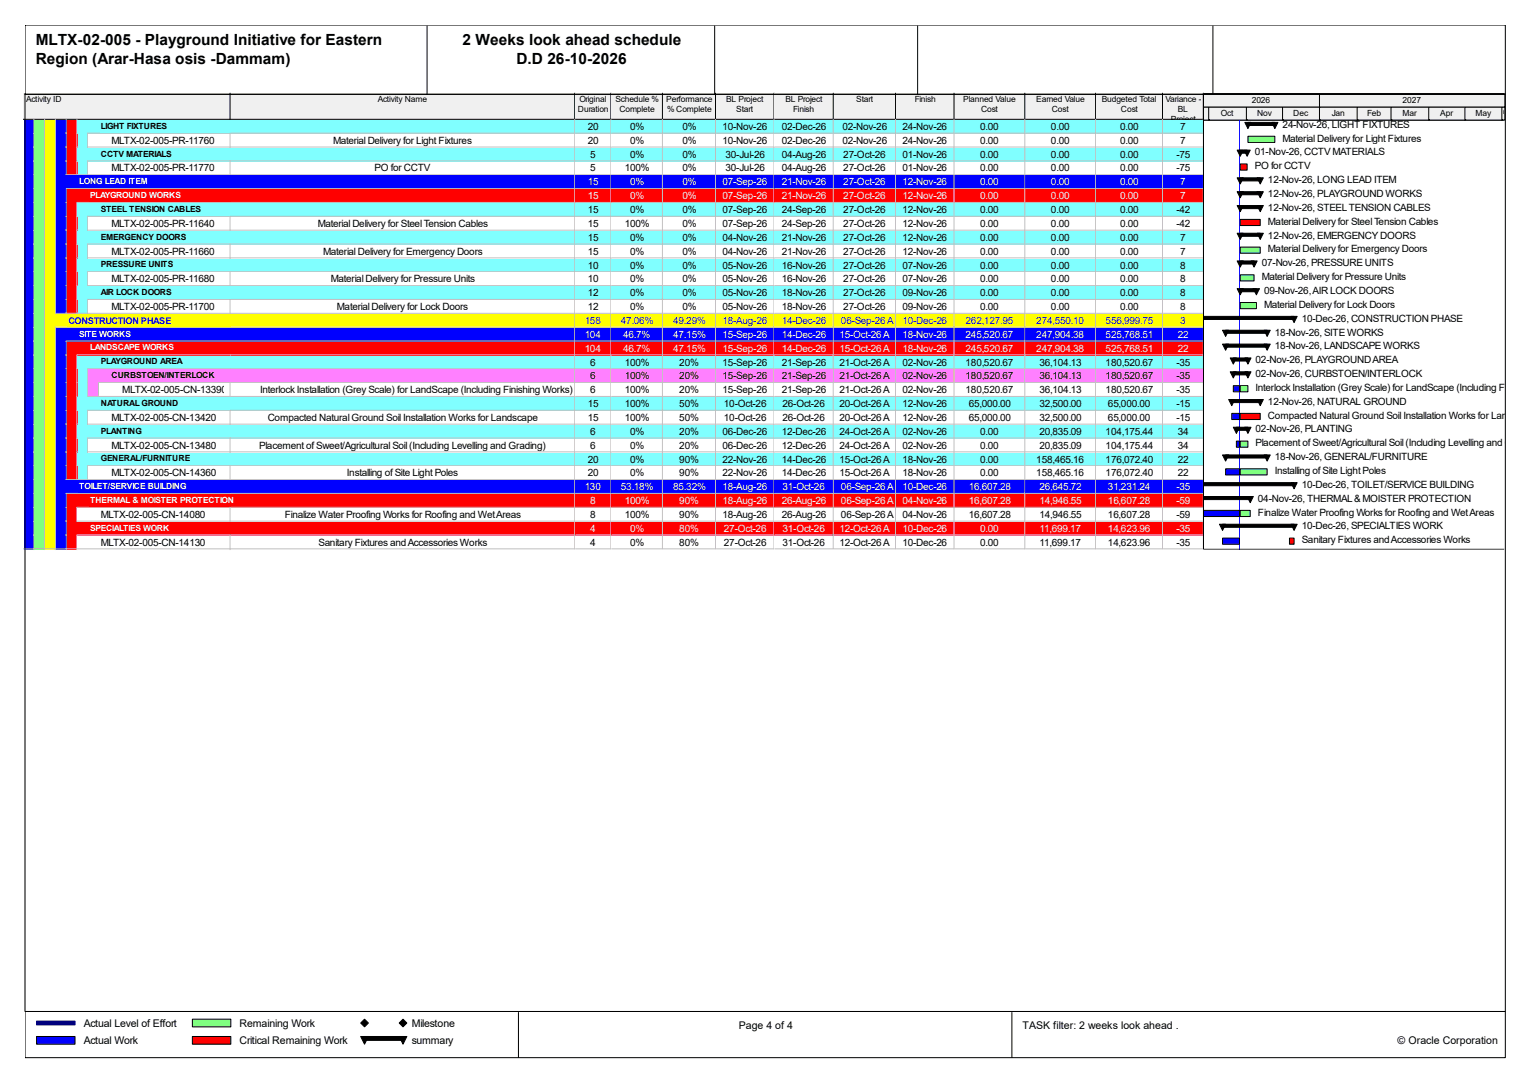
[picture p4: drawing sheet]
<svg xmlns="http://www.w3.org/2000/svg" width="420mm" height="297mm" viewBox="0 0 420 297" stroke-linecap="round" stroke-linejoin="round" font-family="sans-serif">
<defs><g id="words">
<g font-size="4.2">
<text x="9.8" y="12.4">MLTX-02-005 - Playground Initiative for Eastern</text>
<text x="9.8" y="17.7">Region (Arar-Hasa osis -Dammam)</text>
<text x="126.8" y="12.4">2 Weeks look ahead schedule</text>
<text x="141.6" y="17.7">D.D 26-10-2026</text>
</g>
<g font-size="2.9">
<text x="22.9" y="281.3">Actual Level of Effort</text>
<text x="65.7" y="281.3">Remaining Work</text>
<text x="112.9" y="281.3">Milestone</text>
<text x="202.5" y="281.9">Page 4 of 4</text>
<text x="280.3" y="281.9">TASK filter: 2 weeks look ahead .</text>
<text x="22.9" y="286.1">Actual Work</text>
<text x="65.7" y="286.1">Critical Remaining Work</text>
<text x="112.9" y="286.1">summary</text>
<text x="383.2" y="286.1">© Oracle Corporation</text>
</g>
<g font-size="2.7">
<text x="161.2" y="35.6">20</text>
<text x="172.8" y="35.6">0%</text>
<text x="187.1" y="35.6">0%</text>
<text x="198" y="35.6">10-Nov-26</text>
<text x="214.3" y="35.6">02-Dec-26</text>
<text x="231" y="35.6">02-Nov-26</text>
<text x="247.4" y="35.6">24-Nov-26</text>
<text x="268.7" y="35.6">0.00</text>
<text x="288.1" y="35.6">0.00</text>
<text x="307.1" y="35.6">0.00</text>
<text x="323.6" y="35.6">7</text>
<text x="351.6" y="35">24-Nov-26, LIGHT FIXTURES</text>
<text x="30.6" y="39.4">MLTX-02-005-PR-11760</text>
<text x="91.3" y="39.4">Material Delivery for Light Fixtures</text>
<text x="161.2" y="39.4">20</text>
<text x="172.8" y="39.4">0%</text>
<text x="187.1" y="39.4">0%</text>
<text x="198" y="39.4">10-Nov-26</text>
<text x="214.3" y="39.4">02-Dec-26</text>
<text x="231" y="39.4">02-Nov-26</text>
<text x="247.4" y="39.4">24-Nov-26</text>
<text x="268.7" y="39.4">0.00</text>
<text x="288.1" y="39.4">0.00</text>
<text x="307.1" y="39.4">0.00</text>
<text x="323.6" y="39.4">7</text>
<text x="351.6" y="38.8">Material Delivery for Light Fixtures</text>
<text x="30.6" y="47">MLTX-02-005-PR-11770</text>
<text x="102.7" y="47">PO for CCTV</text>
<text x="161.8" y="43.2">5</text>
<text x="161.8" y="47">5</text>
<text x="171.3" y="47">100%</text>
<text x="172.8" y="43.2">0%</text>
<text x="187.1" y="43.2">0%</text>
<text x="187.1" y="47">0%</text>
<text x="198.9" y="43.2">30-Jul-26</text>
<text x="198.9" y="47">30-Jul-26</text>
<text x="214.3" y="43.2">04-Aug-26</text>
<text x="214.3" y="47">04-Aug-26</text>
<text x="231.2" y="43.2">27-Oct-26</text>
<text x="231.2" y="47">27-Oct-26</text>
<text x="247.4" y="43.2">01-Nov-26</text>
<text x="247.4" y="47">01-Nov-26</text>
<text x="268.7" y="43.2">0.00</text>
<text x="268.7" y="47">0.00</text>
<text x="288.1" y="43.2">0.00</text>
<text x="288.1" y="47">0.00</text>
<text x="307.1" y="43.2">0.00</text>
<text x="307.1" y="47">0.00</text>
<text x="322.5" y="43.2">-75</text>
<text x="322.5" y="47">-75</text>
<text x="344" y="42.6">01-Nov-26, CCTV MATERIALS</text>
<text x="344" y="46.4">PO for CCTV</text>
<text x="347.6" y="50.2">12-Nov-26, LONG LEAD ITEM</text>
<text x="347.6" y="54">12-Nov-26, PLAYGROUND WORKS</text>
<text x="161.2" y="58.4">15</text>
<text x="172.8" y="58.4">0%</text>
<text x="187.1" y="58.4">0%</text>
<text x="198" y="58.4">07-Sep-26</text>
<text x="214.3" y="58.4">24-Sep-26</text>
<text x="231.2" y="58.4">27-Oct-26</text>
<text x="247.4" y="58.4">12-Nov-26</text>
<text x="268.7" y="58.4">0.00</text>
<text x="288.1" y="58.4">0.00</text>
<text x="307.1" y="58.4">0.00</text>
<text x="322.5" y="58.4">-42</text>
<text x="347.6" y="57.7">12-Nov-26, STEEL TENSION CABLES</text>
<text x="30.6" y="62.2">MLTX-02-005-PR-11640</text>
<text x="87.1" y="62.2">Material Delivery for Steel Tension Cables</text>
<text x="161.2" y="62.2">15</text>
<text x="161.2" y="66">15</text>
<text x="171.3" y="62.2">100%</text>
<text x="172.8" y="66">0%</text>
<text x="187.1" y="62.2">0%</text>
<text x="187.1" y="66">0%</text>
<text x="198" y="62.2">07-Sep-26</text>
<text x="198" y="66">04-Nov-26</text>
<text x="214.3" y="62.2">24-Sep-26</text>
<text x="214.3" y="66">21-Nov-26</text>
<text x="231.2" y="62.2">27-Oct-26</text>
<text x="231.2" y="66">27-Oct-26</text>
<text x="247.4" y="62.2">12-Nov-26</text>
<text x="247.4" y="66">12-Nov-26</text>
<text x="268.7" y="62.2">0.00</text>
<text x="268.7" y="66">0.00</text>
<text x="288.1" y="62.2">0.00</text>
<text x="288.1" y="66">0.00</text>
<text x="307.1" y="62.2">0.00</text>
<text x="307.1" y="66">0.00</text>
<text x="322.5" y="62.2">-42</text>
<text x="323.6" y="66">7</text>
<text x="347.6" y="61.6">Material Delivery for Steel Tension Cables</text>
<text x="347.6" y="65.4">12-Nov-26, EMERGENCY DOORS</text>
<text x="30.6" y="69.8">MLTX-02-005-PR-11660</text>
<text x="88.6" y="69.8">Material Delivery for Emergency Doors</text>
<text x="161.2" y="69.8">15</text>
<text x="172.8" y="69.8">0%</text>
<text x="187.1" y="69.8">0%</text>
<text x="198" y="69.8">04-Nov-26</text>
<text x="214.3" y="69.8">21-Nov-26</text>
<text x="231.2" y="69.8">27-Oct-26</text>
<text x="247.4" y="69.8">12-Nov-26</text>
<text x="268.7" y="69.8">0.00</text>
<text x="288.1" y="69.8">0.00</text>
<text x="307.1" y="69.8">0.00</text>
<text x="323.6" y="69.8">7</text>
<text x="347.6" y="69.1">Material Delivery for Emergency Doors</text>
<text x="30.6" y="77.4">MLTX-02-005-PR-11680</text>
<text x="90.7" y="77.4">Material Delivery for Pressure Units</text>
<text x="161.2" y="73.6">10</text>
<text x="161.2" y="77.4">10</text>
<text x="172.8" y="73.6">0%</text>
<text x="172.8" y="77.4">0%</text>
<text x="187.1" y="73.6">0%</text>
<text x="187.1" y="77.4">0%</text>
<text x="198" y="73.6">05-Nov-26</text>
<text x="198" y="77.4">05-Nov-26</text>
<text x="214.3" y="73.6">16-Nov-26</text>
<text x="214.3" y="77.4">16-Nov-26</text>
<text x="231.2" y="73.6">27-Oct-26</text>
<text x="231.2" y="77.4">27-Oct-26</text>
<text x="247.4" y="73.6">07-Nov-26</text>
<text x="247.4" y="77.4">07-Nov-26</text>
<text x="268.7" y="73.6">0.00</text>
<text x="268.7" y="77.4">0.00</text>
<text x="288.1" y="73.6">0.00</text>
<text x="288.1" y="77.4">0.00</text>
<text x="307.1" y="73.6">0.00</text>
<text x="307.1" y="77.4">0.00</text>
<text x="323.6" y="73.6">8</text>
<text x="323.6" y="77.4">8</text>
<text x="345.9" y="72.9">07-Nov-26, PRESSURE UNITS</text>
<text x="345.9" y="76.8">Material Delivery for Pressure Units</text>
<text x="161.2" y="81.2">12</text>
<text x="172.8" y="81.2">0%</text>
<text x="187.1" y="81.2">0%</text>
<text x="198" y="81.2">05-Nov-26</text>
<text x="214.3" y="81.2">18-Nov-26</text>
<text x="231.2" y="81.2">27-Oct-26</text>
<text x="247.4" y="81.2">09-Nov-26</text>
<text x="268.7" y="81.2">0.00</text>
<text x="288.1" y="81.2">0.00</text>
<text x="307.1" y="81.2">0.00</text>
<text x="323.6" y="81.2">8</text>
<text x="346.5" y="80.6">09-Nov-26, AIR LOCK DOORS</text>
<text x="30.6" y="85">MLTX-02-005-PR-11700</text>
<text x="92.4" y="85">Material Delivery for Lock Doors</text>
<text x="161.2" y="85">12</text>
<text x="172.8" y="85">0%</text>
<text x="187.1" y="85">0%</text>
<text x="198" y="85">05-Nov-26</text>
<text x="214.3" y="85">18-Nov-26</text>
<text x="231.2" y="85">27-Oct-26</text>
<text x="247.4" y="85">09-Nov-26</text>
<text x="268.7" y="85">0.00</text>
<text x="288.1" y="85">0.00</text>
<text x="307.1" y="85">0.00</text>
<text x="323.6" y="85">8</text>
<text x="346.5" y="84.3">Material Delivery for Lock Doors</text>
<text x="356.9" y="88.1">10-Dec-26, CONSTRUCTION PHASE</text>
<text x="349.5" y="91.9">18-Nov-26, SITE WORKS</text>
<text x="349.5" y="95.7">18-Nov-26, LANDSCAPE WORKS</text>
<text x="161.8" y="100.2">6</text>
<text x="171.3" y="100.2">100%</text>
<text x="186.2" y="100.2">20%</text>
<text x="198" y="100.2">15-Sep-26</text>
<text x="214.3" y="100.2">21-Sep-26</text>
<text x="230.1" y="100.2">21-Oct-26 A</text>
<text x="247.4" y="100.2">02-Nov-26</text>
<text x="264.7" y="100.2">180,520.67</text>
<text x="284.9" y="100.2">36,104.13</text>
<text x="303.1" y="100.2">180,520.67</text>
<text x="322.5" y="100.2">-35</text>
<text x="344.2" y="99.5">02-Nov-26, PLAYGROUND AREA</text>
<text x="33.5" y="107.7">MLTX-02-005-CN-13390</text>
<text x="71.3" y="107.7">Interlock Installation (Grey Scale) for LandScape (Including Finishing Works)</text>
<text x="161.8" y="104">6</text>
<text x="161.8" y="107.7">6</text>
<text x="171.3" y="104">100%</text>
<text x="171.3" y="107.7">100%</text>
<text x="186.2" y="104">20%</text>
<text x="186.2" y="107.7">20%</text>
<text x="198" y="104">15-Sep-26</text>
<text x="198" y="107.7">15-Sep-26</text>
<text x="214.3" y="104">21-Sep-26</text>
<text x="214.3" y="107.7">21-Sep-26</text>
<text x="230.1" y="104">21-Oct-26 A</text>
<text x="230.1" y="107.7">21-Oct-26 A</text>
<text x="247.4" y="104">02-Nov-26</text>
<text x="247.4" y="107.7">02-Nov-26</text>
<text x="264.7" y="104">180,520.67</text>
<text x="264.7" y="107.7">180,520.67</text>
<text x="284.9" y="104">36,104.13</text>
<text x="284.9" y="107.7">36,104.13</text>
<text x="303.1" y="104">180,520.67</text>
<text x="303.1" y="107.7">180,520.67</text>
<text x="322.5" y="104">-35</text>
<text x="322.5" y="107.7">-35</text>
<text x="344.2" y="103.3">02-Nov-26, CURBSTOEN/INTERLOCK</text>
<text x="344.2" y="107.1">Interlock Installation (Grey Scale) for LandScape (Including Finishing</text>
<text x="161.2" y="111.5">15</text>
<text x="171.3" y="111.5">100%</text>
<text x="186.2" y="111.5">50%</text>
<text x="198.5" y="111.5">10-Oct-26</text>
<text x="214.5" y="111.5">26-Oct-26</text>
<text x="230.1" y="111.5">20-Oct-26 A</text>
<text x="247.4" y="111.5">12-Nov-26</text>
<text x="265.6" y="111.5">65,000.00</text>
<text x="284.9" y="111.5">32,500.00</text>
<text x="303.7" y="111.5">65,000.00</text>
<text x="322.5" y="111.5">-15</text>
<text x="347.6" y="110.9">12-Nov-26, NATURAL GROUND</text>
<text x="30.6" y="115.4">MLTX-02-005-CN-13420</text>
<text x="73.4" y="115.4">Compacted Natural Ground Soil Installation Works for Landscape</text>
<text x="161.2" y="115.4">15</text>
<text x="161.8" y="119.1">6</text>
<text x="171.3" y="115.4">100%</text>
<text x="172.8" y="119.1">0%</text>
<text x="186.2" y="115.4">50%</text>
<text x="186.2" y="119.1">20%</text>
<text x="198" y="119.1">06-Dec-26</text>
<text x="198.5" y="115.4">10-Oct-26</text>
<text x="214.3" y="119.1">12-Dec-26</text>
<text x="214.5" y="115.4">26-Oct-26</text>
<text x="230.1" y="115.4">20-Oct-26 A</text>
<text x="230.1" y="119.1">24-Oct-26 A</text>
<text x="247.4" y="115.4">12-Nov-26</text>
<text x="247.4" y="119.1">02-Nov-26</text>
<text x="265.6" y="115.4">65,000.00</text>
<text x="268.7" y="119.1">0.00</text>
<text x="284.9" y="115.4">32,500.00</text>
<text x="284.9" y="119.1">20,835.09</text>
<text x="303.1" y="119.1">104,175.44</text>
<text x="303.7" y="115.4">65,000.00</text>
<text x="322.5" y="115.4">-15</text>
<text x="322.9" y="119.1">34</text>
<text x="344.2" y="118.5">02-Nov-26, PLANTING</text>
<text x="347.6" y="114.7">Compacted Natural Ground Soil Installation Works for Landscape</text>
<text x="30.6" y="122.9">MLTX-02-005-CN-13480</text>
<text x="71.1" y="122.9">Placement of Sweet/Agricultural Soil (Including Levelling and Grading)</text>
<text x="161.8" y="122.9">6</text>
<text x="172.8" y="122.9">0%</text>
<text x="186.2" y="122.9">20%</text>
<text x="198" y="122.9">06-Dec-26</text>
<text x="214.3" y="122.9">12-Dec-26</text>
<text x="230.1" y="122.9">24-Oct-26 A</text>
<text x="247.4" y="122.9">02-Nov-26</text>
<text x="268.7" y="122.9">0.00</text>
<text x="284.9" y="122.9">20,835.09</text>
<text x="303.1" y="122.9">104,175.44</text>
<text x="322.9" y="122.9">34</text>
<text x="344.2" y="122.3">Placement of Sweet/Agricultural Soil (Including Levelling and Grading</text>
<text x="30.6" y="130.5">MLTX-02-005-CN-14360</text>
<text x="95.1" y="130.5">Installing of Site Light Poles</text>
<text x="161.2" y="126.7">20</text>
<text x="161.2" y="130.5">20</text>
<text x="172.8" y="126.7">0%</text>
<text x="172.8" y="130.5">0%</text>
<text x="186.2" y="126.7">90%</text>
<text x="186.2" y="130.5">90%</text>
<text x="198" y="126.7">22-Nov-26</text>
<text x="198" y="130.5">22-Nov-26</text>
<text x="214.3" y="126.7">14-Dec-26</text>
<text x="214.3" y="130.5">14-Dec-26</text>
<text x="230.1" y="126.7">15-Oct-26 A</text>
<text x="230.1" y="130.5">15-Oct-26 A</text>
<text x="247.4" y="126.7">18-Nov-26</text>
<text x="247.4" y="130.5">18-Nov-26</text>
<text x="268.7" y="126.7">0.00</text>
<text x="268.7" y="130.5">0.00</text>
<text x="284.1" y="126.7">158,465.16</text>
<text x="284.1" y="130.5">158,465.16</text>
<text x="303.1" y="126.7">176,072.40</text>
<text x="303.1" y="130.5">176,072.40</text>
<text x="322.9" y="126.7">22</text>
<text x="322.9" y="130.5">22</text>
<text x="349.5" y="126.1">18-Nov-26, GENERAL/FURNITURE</text>
<text x="349.5" y="129.9">Installing of Site Light Poles</text>
<text x="344.8" y="137.5">04-Nov-26, THERMAL &amp; MOISTER PROTECTION</text>
<text x="356.9" y="133.7">10-Dec-26, TOILET/SERVICE BUILDING</text>
<text x="27.6" y="141.9">MLTX-02-005-CN-14080</text>
<text x="78.1" y="141.9">Finalize Water Proofing Works for Roofing and Wet Areas</text>
<text x="161.8" y="141.9">8</text>
<text x="171.3" y="141.9">100%</text>
<text x="186.2" y="141.9">90%</text>
<text x="198" y="141.9">18-Aug-26</text>
<text x="214.3" y="141.9">26-Aug-26</text>
<text x="230.5" y="141.9">06-Sep-26 A</text>
<text x="247.4" y="141.9">04-Nov-26</text>
<text x="265.6" y="141.9">16,607.28</text>
<text x="284.9" y="141.9">14,946.55</text>
<text x="303.7" y="141.9">16,607.28</text>
<text x="322.5" y="141.9">-59</text>
<text x="344.8" y="141.3">Finalize Water Proofing Works for Roofing and Wet Areas</text>
<text x="27.6" y="149.5">MLTX-02-005-CN-14130</text>
<text x="87.3" y="149.5">Sanitary Fixtures and Accessories Works</text>
<text x="161.8" y="149.5">4</text>
<text x="172.8" y="149.5">0%</text>
<text x="186.2" y="149.5">80%</text>
<text x="198.5" y="149.5">27-Oct-26</text>
<text x="214.5" y="149.5">31-Oct-26</text>
<text x="230.1" y="149.5">12-Oct-26 A</text>
<text x="247.4" y="149.5">10-Dec-26</text>
<text x="268.7" y="149.5">0.00</text>
<text x="284.9" y="149.5">11,699.17</text>
<text x="303.7" y="149.5">14,623.96</text>
<text x="322.5" y="149.5">-35</text>
<text x="356.9" y="145.1">10-Dec-26, SPECIALTIES WORK</text>
<text x="356.9" y="148.9">Sanitary Fixtures and Accessories Works</text>
</g>
<g font-size="2.7" fill="#fff">
<text x="161.2" y="50.8">15</text>
<text x="172.8" y="50.8">0%</text>
<text x="187.1" y="50.8">0%</text>
<text x="198" y="50.8">07-Sep-26</text>
<text x="214.3" y="50.8">21-Nov-26</text>
<text x="231.2" y="50.8">27-Oct-26</text>
<text x="247.4" y="50.8">12-Nov-26</text>
<text x="268.7" y="50.8">0.00</text>
<text x="288.1" y="50.8">0.00</text>
<text x="307.1" y="50.8">0.00</text>
<text x="323.6" y="50.8">7</text>
<text x="161.2" y="54.6">15</text>
<text x="172.8" y="54.6">0%</text>
<text x="187.1" y="54.6">0%</text>
<text x="198" y="54.6">07-Sep-26</text>
<text x="214.3" y="54.6">21-Nov-26</text>
<text x="231.2" y="54.6">27-Oct-26</text>
<text x="247.4" y="54.6">12-Nov-26</text>
<text x="268.7" y="54.6">0.00</text>
<text x="288.1" y="54.6">0.00</text>
<text x="307.1" y="54.6">0.00</text>
<text x="323.6" y="54.6">7</text>
<text x="160.3" y="92.5">104</text>
<text x="170.9" y="92.5">46.7%</text>
<text x="184.6" y="92.5">47.15%</text>
<text x="198" y="92.5">15-Sep-26</text>
<text x="214.3" y="92.5">14-Dec-26</text>
<text x="230.1" y="92.5">15-Oct-26 A</text>
<text x="247.4" y="92.5">18-Nov-26</text>
<text x="264.7" y="92.5">245,520.67</text>
<text x="284.1" y="92.5">247,904.38</text>
<text x="303.1" y="92.5">525,768.51</text>
<text x="322.9" y="92.5">22</text>
<text x="160.3" y="96.4">104</text>
<text x="170.9" y="96.4">46.7%</text>
<text x="184.6" y="96.4">47.15%</text>
<text x="198" y="96.4">15-Sep-26</text>
<text x="214.3" y="96.4">14-Dec-26</text>
<text x="230.1" y="96.4">15-Oct-26 A</text>
<text x="247.4" y="96.4">18-Nov-26</text>
<text x="264.7" y="96.4">245,520.67</text>
<text x="284.1" y="96.4">247,904.38</text>
<text x="303.1" y="96.4">525,768.51</text>
<text x="322.9" y="96.4">22</text>
<text x="160.3" y="134.3">130</text>
<text x="170.2" y="134.3">53.18%</text>
<text x="184.6" y="134.3">85.32%</text>
<text x="198" y="134.3">18-Aug-26</text>
<text x="214.5" y="134.3">31-Oct-26</text>
<text x="230.5" y="134.3">06-Sep-26 A</text>
<text x="247.4" y="134.3">10-Dec-26</text>
<text x="265.6" y="134.3">16,607.28</text>
<text x="284.9" y="134.3">26,645.72</text>
<text x="303.7" y="134.3">31,231.24</text>
<text x="322.5" y="134.3">-35</text>
<text x="161.8" y="138.1">8</text>
<text x="171.3" y="138.1">100%</text>
<text x="186.2" y="138.1">90%</text>
<text x="198" y="138.1">18-Aug-26</text>
<text x="214.3" y="138.1">26-Aug-26</text>
<text x="230.5" y="138.1">06-Sep-26 A</text>
<text x="247.4" y="138.1">04-Nov-26</text>
<text x="265.6" y="138.1">16,607.28</text>
<text x="284.9" y="138.1">14,946.55</text>
<text x="303.7" y="138.1">16,607.28</text>
<text x="322.5" y="138.1">-59</text>
<text x="161.8" y="145.7">4</text>
<text x="172.8" y="145.7">0%</text>
<text x="186.2" y="145.7">80%</text>
<text x="198.5" y="145.7">27-Oct-26</text>
<text x="214.5" y="145.7">31-Oct-26</text>
<text x="230.1" y="145.7">12-Oct-26 A</text>
<text x="247.4" y="145.7">10-Dec-26</text>
<text x="268.7" y="145.7">0.00</text>
<text x="284.9" y="145.7">11,699.17</text>
<text x="303.7" y="145.7">14,623.96</text>
<text x="322.5" y="145.7">-35</text>
</g>
<g font-size="2.7" fill="#00f">
<text x="160.3" y="88.8">158</text>
<text x="170.2" y="88.8">47.06%</text>
<text x="184.6" y="88.8">49.29%</text>
<text x="198" y="88.8">18-Aug-26</text>
<text x="214.3" y="88.8">14-Dec-26</text>
<text x="230.5" y="88.8">06-Sep-26 A</text>
<text x="247.4" y="88.8">10-Dec-26</text>
<text x="264.7" y="88.8">262,127.95</text>
<text x="284.1" y="88.8">274,550.10</text>
<text x="303.1" y="88.8">556,999.75</text>
<text x="323.6" y="88.8">3</text>
</g>
<text font-size="2.5" fill="#00f" x="18.8" y="88.6">CONSTRUCTION PHASE</text>
<g font-size="2.3">
<text x="7.2" y="27.9">Activity ID</text>
<text x="103.5" y="27.9">Activity Name</text>
<text x="158.8" y="27.9">Original</text>
<text x="168.7" y="27.9">Schedule %</text>
<text x="182.7" y="27.9">Performance</text>
<text x="199.1" y="27.9">BL Project</text>
<text x="215.3" y="27.9">BL Project</text>
<text x="234.7" y="27.9">Start</text>
<text x="250.8" y="27.9">Finish</text>
<text x="264.1" y="27.9">Planned Value</text>
<text x="284.1" y="27.9">Earned Value</text>
<text x="302" y="27.9">Budgeted Total</text>
<text x="319.5" y="27.9">Variance -</text>
<text x="343.2" y="28.1">2026</text>
<text x="384.5" y="28.1">2027</text>
<text x="27.6" y="35.3">LIGHT FIXTURES</text>
<text x="158.4" y="30.6">Duration</text>
<text x="169.8" y="30.6">Complete</text>
<text x="182.9" y="30.6">% Complete</text>
<text x="201.8" y="30.6">Start</text>
<text x="217.5" y="30.6">Finish</text>
<text x="268.9" y="30.6">Cost</text>
<text x="288.3" y="30.6">Cost</text>
<text x="307.3" y="30.6">Cost</text>
<text x="321" y="33.4">Project</text>
<text x="322.9" y="30.6">BL</text>
<text x="334.7" y="31.7">Oct</text>
<text x="344.6" y="31.7">Nov</text>
<text x="354.5" y="31.7">Dec</text>
<text x="365.1" y="31.7">Jan</text>
<text x="374.8" y="31.7">Feb</text>
<text x="384.5" y="31.7">Mar</text>
<text x="394.8" y="31.7">Apr</text>
<text x="404.5" y="31.7">MayJun</text>
<text x="27.6" y="42.9">CCTV MATERIALS</text>
<text x="27.6" y="58">STEEL TENSION CABLES</text>
<text x="27.6" y="65.7">EMERGENCY DOORS</text>
<text x="27.6" y="73.2">PRESSURE UNITS</text>
<text x="27.6" y="80.8">AIR LOCK DOORS</text>
<text x="27.6" y="99.8">PLAYGROUND AREA</text>
<text x="30.6" y="103.6">CURBSTOEN/INTERLOCK</text>
<text x="27.6" y="111.2">NATURAL GROUND</text>
<text x="27.6" y="118.8">PLANTING</text>
<text x="27.6" y="126.4">GENERAL/FURNITURE</text>
</g>
<g font-size="2.3" fill="#fff">
<text x="21.7" y="50.5">LONG LEAD ITEM</text>
<text x="24.7" y="54.3">PLAYGROUND WORKS</text>
<text x="21.7" y="92.2">SITE WORKS</text>
<text x="24.7" y="96">LANDSCAPE WORKS</text>
<text x="21.7" y="134">TOILET/SERVICE BUILDING</text>
<text x="24.7" y="137.8">THERMAL &amp; MOISTER PROTECTION</text>
<text x="24.7" y="145.4">SPECIALTIES WORK</text>
</g>
</g></defs>
<path d="M6.5 25.5h56.8v7.4h-56.8z" fill="#f0f0f0"/>
<path d="M63.1 25.5v7.2h-56.8" fill="none" stroke="#000" stroke-width=".27"/>
<path d="M63.3 25.5h94.5v7.4h-94.5z" fill="#f0f0f0"/>
<path d="M157.6 25.5v7.2h-94.5" fill="none" stroke="#000" stroke-width=".27"/>
<path d="M157.8 25.5h9.9v7.4h-9.9z" fill="#f0f0f0"/>
<path d="M167.5 25.5v7.2h-9.9" fill="none" stroke="#000" stroke-width=".27"/>
<path d="M167.7 25.5h14.1v7.4h-14.1z" fill="#f0f0f0"/>
<path d="M181.6 25.5v7.2h-14.1" fill="none" stroke="#000" stroke-width=".27"/>
<path d="M181.8 25.5h14.6v7.4h-14.6z" fill="#f0f0f0"/>
<path d="M196.2 25.5v7.2h-14.6" fill="none" stroke="#000" stroke-width=".27"/>
<path d="M196.4 25.5h16v7.4h-16z" fill="#f0f0f0"/>
<path d="M212.2 25.5v7.2h-16" fill="none" stroke="#000" stroke-width=".27"/>
<path d="M212.4 25.5h16.2v7.4h-16.2z" fill="#f0f0f0"/>
<path d="M228.4 25.5v7.2h-16.2" fill="none" stroke="#000" stroke-width=".27"/>
<path d="M228.6 25.5h17.1v7.4h-17.1z" fill="#f0f0f0"/>
<path d="M245.5 25.5v7.2h-17.1" fill="none" stroke="#000" stroke-width=".27"/>
<path d="M245.7 25.5h16v7.4h-16z" fill="#f0f0f0"/>
<path d="M261.5 25.5v7.2h-16" fill="none" stroke="#000" stroke-width=".27"/>
<path d="M261.7 25.5h19.5v7.4h-19.5z" fill="#f0f0f0"/>
<path d="M280.9 25.5v7.2h-19.4" fill="none" stroke="#000" stroke-width=".27"/>
<path d="M281.2 25.5h19.4v7.4h-19.4z" fill="#f0f0f0"/>
<path d="M300.3 25.5v7.2h-19.4" fill="none" stroke="#000" stroke-width=".27"/>
<path d="M300.6 25.5h18.3v7.4h-18.3z" fill="#f0f0f0"/>
<path d="M318.7 25.5v7.2h-18.4" fill="none" stroke="#000" stroke-width=".27"/>
<path d="M318.9 25.5h11.2v7.4h-11.2z" fill="#f0f0f0"/>
<path d="M329.9 25.5v7.2h-11.2" fill="none" stroke="#000" stroke-width=".27"/>
<path d="M6.5 32.9h3v3.8h-3z" fill="#00f"/>
<path d="M9.3 32.7v4" fill="none" stroke="#c0c0c0" stroke-width=".27"/>
<path d="M9.5 32.9h2.9v3.8h-2.9z" fill="#80ff80"/>
<path d="M12.2 32.7v4" fill="none" stroke="#c0c0c0" stroke-width=".27"/>
<path d="M12.4 32.9h3v3.8h-3z" fill="#ff0"/>
<path d="M15.2 32.7v4" fill="none" stroke="#c0c0c0" stroke-width=".27"/>
<path d="M15.4 32.9h2.9v3.8h-2.9z" fill="#00f"/>
<path d="M18.1 32.7v4" fill="none" stroke="#c0c0c0" stroke-width=".27"/>
<path d="M18.3 32.9h3v3.8h-3z" fill="#f00"/>
<path d="M21.1 32.7v4" fill="none" stroke="#c0c0c0" stroke-width=".27"/>
<path d="M21.3 32.9h42v3.8h-42z" fill="#80ffff"/>
<path d="M24 36.5h39.3" fill="none" stroke="#c0c0c0" stroke-width=".27"/>
<g fill="#80ffff">
<path d="M63.3 32.9h94.5v3.8h-94.5z"/>
<path d="M27.4 33.3h129.7v3h-129.7z"/>
</g>
<path d="M157.6 32.7v3.8h-94.3" fill="none" stroke="#c0c0c0" stroke-width=".27"/>
<g fill="#80ffff">
<path d="M157.8 32.9h9.9v3.8h-9.9z"/>
<path d="M158.2 33.3h8.8v3h-8.8z"/>
</g>
<path d="M167.5 32.7v3.8h-9.7" fill="none" stroke="#c0c0c0" stroke-width=".27"/>
<g fill="#80ffff">
<path d="M167.7 32.9h14.1v3.8h-14.1z"/>
<path d="M168.1 33.3h13.1v3h-13.1z"/>
</g>
<path d="M181.6 32.7v3.8h-13.9" fill="none" stroke="#c0c0c0" stroke-width=".27"/>
<g fill="#80ffff">
<path d="M181.8 32.9h14.6v3.8h-14.6z"/>
<path d="M182.2 33.3h13.5v3h-13.5z"/>
</g>
<path d="M196.2 32.7v3.8h-14.4" fill="none" stroke="#c0c0c0" stroke-width=".27"/>
<g fill="#80ffff">
<path d="M196.4 32.9h16v3.8h-16z"/>
<path d="M196.8 33.3h15v3h-15z"/>
</g>
<path d="M212.2 32.7v3.8h-15.8" fill="none" stroke="#c0c0c0" stroke-width=".27"/>
<g fill="#80ffff">
<path d="M212.4 32.9h16.2v3.8h-16.2z"/>
<path d="M212.8 33.3h15.2v3h-15.2z"/>
</g>
<path d="M228.4 32.7v3.8h-16" fill="none" stroke="#c0c0c0" stroke-width=".27"/>
<g fill="#80ffff">
<path d="M228.6 32.9h17.1v3.8h-17.1z"/>
<path d="M229.1 33.3h16v3h-16z"/>
</g>
<path d="M245.5 32.7v3.8h-16.9" fill="none" stroke="#c0c0c0" stroke-width=".27"/>
<g fill="#80ffff">
<path d="M245.7 32.9h16v3.8h-16z"/>
<path d="M246.1 33.3h15v3h-15z"/>
</g>
<path d="M261.5 32.7v3.8h-15.8" fill="none" stroke="#c0c0c0" stroke-width=".27"/>
<g fill="#80ffff">
<path d="M261.7 32.9h19.5v3.8h-19.5z"/>
<path d="M262.2 33.3h18.3v3h-18.3z"/>
</g>
<path d="M280.9 32.7v3.8h-19.1" fill="none" stroke="#c0c0c0" stroke-width=".27"/>
<g fill="#80ffff">
<path d="M281.2 32.9h19.4v3.8h-19.4z"/>
<path d="M281.6 33.3h18.3v3h-18.3z"/>
</g>
<path d="M300.3 32.7v3.8h-19.1" fill="none" stroke="#c0c0c0" stroke-width=".27"/>
<g fill="#80ffff">
<path d="M300.6 32.9h18.3v3.8h-18.3z"/>
<path d="M301 33.3h17.3v3h-17.3z"/>
</g>
<path d="M318.7 32.7v3.8h-18.1" fill="none" stroke="#c0c0c0" stroke-width=".27"/>
<g fill="#80ffff">
<path d="M318.9 32.9h11.2v3.8h-11.2z"/>
<path d="M319.3 33.3h10.1v3h-10.1z"/>
</g>
<path d="M329.9 32.7v3.8h-11" fill="none" stroke="#c0c0c0" stroke-width=".27"/>
<path d="M6.5 36.7h3v3.8h-3z" fill="#00f"/>
<path d="M9.3 36.5v4" fill="none" stroke="#c0c0c0" stroke-width=".27"/>
<path d="M9.5 36.7h2.9v3.8h-2.9z" fill="#80ff80"/>
<path d="M12.2 36.5v4" fill="none" stroke="#c0c0c0" stroke-width=".27"/>
<path d="M12.4 36.7h3v3.8h-3z" fill="#ff0"/>
<path d="M15.2 36.5v4" fill="none" stroke="#c0c0c0" stroke-width=".27"/>
<path d="M15.4 36.7h2.9v3.8h-2.9z" fill="#00f"/>
<path d="M18.1 36.5v4" fill="none" stroke="#c0c0c0" stroke-width=".27"/>
<path d="M18.3 36.7h3v3.8h-3z" fill="#f00"/>
<path d="M21.1 36.5v4" fill="none" stroke="#c0c0c0" stroke-width=".27"/>
<path d="M21.3 36.7h3v3.8h-3z" fill="#80ffff"/>
<path d="M24 36.5v4" fill="none" stroke="#c0c0c0" stroke-width=".27"/>
<path d="M24.3 36.7h39v3.8h-39z" fill="#fff"/>
<path d="M63.1 36.5v4M24 40.3h39.3" fill="none" stroke="#c0c0c0" stroke-width=".27"/>
<g fill="#fff">
<path d="M63.3 36.7h94.5v3.8h-94.5z"/>
<path d="M63.7 37.1h93.4v3h-93.4z"/>
</g>
<path d="M157.6 36.5v3.8h-94.3" fill="none" stroke="#c0c0c0" stroke-width=".27"/>
<g fill="#fff">
<path d="M157.8 36.7h9.9v3.8h-9.9z"/>
<path d="M158.2 37.1h8.8v3h-8.8z"/>
</g>
<path d="M167.5 36.5v3.8h-9.7" fill="none" stroke="#c0c0c0" stroke-width=".27"/>
<g fill="#fff">
<path d="M167.7 36.7h14.1v3.8h-14.1z"/>
<path d="M168.1 37.1h13.1v3h-13.1z"/>
</g>
<path d="M181.6 36.5v3.8h-13.9" fill="none" stroke="#c0c0c0" stroke-width=".27"/>
<g fill="#fff">
<path d="M181.8 36.7h14.6v3.8h-14.6z"/>
<path d="M182.2 37.1h13.5v3h-13.5z"/>
</g>
<path d="M196.2 36.5v3.8h-14.4" fill="none" stroke="#c0c0c0" stroke-width=".27"/>
<g fill="#fff">
<path d="M196.4 36.7h16v3.8h-16z"/>
<path d="M196.8 37.1h15v3h-15z"/>
</g>
<path d="M212.2 36.5v3.8h-15.8" fill="none" stroke="#c0c0c0" stroke-width=".27"/>
<g fill="#fff">
<path d="M212.4 36.7h16.2v3.8h-16.2z"/>
<path d="M212.8 37.1h15.2v3h-15.2z"/>
</g>
<path d="M228.4 36.5v3.8h-16" fill="none" stroke="#c0c0c0" stroke-width=".27"/>
<g fill="#fff">
<path d="M228.6 36.7h17.1v3.8h-17.1z"/>
<path d="M229.1 37.1h16v3h-16z"/>
</g>
<path d="M245.5 36.5v3.8h-16.9" fill="none" stroke="#c0c0c0" stroke-width=".27"/>
<g fill="#fff">
<path d="M245.7 36.7h16v3.8h-16z"/>
<path d="M246.1 37.1h15v3h-15z"/>
</g>
<path d="M261.5 36.5v3.8h-15.8" fill="none" stroke="#c0c0c0" stroke-width=".27"/>
<g fill="#fff">
<path d="M261.7 36.7h19.5v3.8h-19.5z"/>
<path d="M262.2 37.1h18.3v3h-18.3z"/>
</g>
<path d="M280.9 36.5v3.8h-19.1" fill="none" stroke="#c0c0c0" stroke-width=".27"/>
<g fill="#fff">
<path d="M281.2 36.7h19.4v3.8h-19.4z"/>
<path d="M281.6 37.1h18.3v3h-18.3z"/>
</g>
<path d="M300.3 36.5v3.8h-19.1" fill="none" stroke="#c0c0c0" stroke-width=".27"/>
<g fill="#fff">
<path d="M300.6 36.7h18.3v3.8h-18.3z"/>
<path d="M301 37.1h17.3v3h-17.3z"/>
</g>
<path d="M318.7 36.5v3.8h-18.1" fill="none" stroke="#c0c0c0" stroke-width=".27"/>
<g fill="#fff">
<path d="M318.9 36.7h11.2v3.8h-11.2z"/>
<path d="M319.3 37.1h10.1v3h-10.1z"/>
</g>
<path d="M329.9 36.5v3.8h-11" fill="none" stroke="#c0c0c0" stroke-width=".27"/>
<path d="M6.5 40.5h3v3.8h-3z" fill="#00f"/>
<path d="M9.3 40.3v4" fill="none" stroke="#c0c0c0" stroke-width=".27"/>
<path d="M9.5 40.5h2.9v3.8h-2.9z" fill="#80ff80"/>
<path d="M12.2 40.3v4" fill="none" stroke="#c0c0c0" stroke-width=".27"/>
<path d="M12.4 40.5h3v3.8h-3z" fill="#ff0"/>
<path d="M15.2 40.3v4" fill="none" stroke="#c0c0c0" stroke-width=".27"/>
<path d="M15.4 40.5h2.9v3.8h-2.9z" fill="#00f"/>
<path d="M18.1 40.3v4" fill="none" stroke="#c0c0c0" stroke-width=".27"/>
<path d="M18.3 40.5h3v3.8h-3z" fill="#f00"/>
<path d="M21.1 40.3v4" fill="none" stroke="#c0c0c0" stroke-width=".27"/>
<path d="M21.3 40.5h42v3.8h-42z" fill="#80ffff"/>
<path d="M24 44.1h39.3" fill="none" stroke="#c0c0c0" stroke-width=".27"/>
<g fill="#80ffff">
<path d="M63.3 40.5h94.5v3.8h-94.5z"/>
<path d="M27.4 40.9h129.7v3h-129.7z"/>
</g>
<path d="M157.6 40.3v3.8h-94.3" fill="none" stroke="#c0c0c0" stroke-width=".27"/>
<g fill="#80ffff">
<path d="M157.8 40.5h9.9v3.8h-9.9z"/>
<path d="M158.2 40.9h8.8v3h-8.8z"/>
</g>
<path d="M167.5 40.3v3.8h-9.7" fill="none" stroke="#c0c0c0" stroke-width=".27"/>
<g fill="#80ffff">
<path d="M167.7 40.5h14.1v3.8h-14.1z"/>
<path d="M168.1 40.9h13.1v3h-13.1z"/>
</g>
<path d="M181.6 40.3v3.8h-13.9" fill="none" stroke="#c0c0c0" stroke-width=".27"/>
<g fill="#80ffff">
<path d="M181.8 40.5h14.6v3.8h-14.6z"/>
<path d="M182.2 40.9h13.5v3h-13.5z"/>
</g>
<path d="M196.2 40.3v3.8h-14.4" fill="none" stroke="#c0c0c0" stroke-width=".27"/>
<g fill="#80ffff">
<path d="M196.4 40.5h16v3.8h-16z"/>
<path d="M196.8 40.9h15v3h-15z"/>
</g>
<path d="M212.2 40.3v3.8h-15.8" fill="none" stroke="#c0c0c0" stroke-width=".27"/>
<g fill="#80ffff">
<path d="M212.4 40.5h16.2v3.8h-16.2z"/>
<path d="M212.8 40.9h15.2v3h-15.2z"/>
</g>
<path d="M228.4 40.3v3.8h-16" fill="none" stroke="#c0c0c0" stroke-width=".27"/>
<g fill="#80ffff">
<path d="M228.6 40.5h17.1v3.8h-17.1z"/>
<path d="M229.1 40.9h16v3h-16z"/>
</g>
<path d="M245.5 40.3v3.8h-16.9" fill="none" stroke="#c0c0c0" stroke-width=".27"/>
<g fill="#80ffff">
<path d="M245.7 40.5h16v3.8h-16z"/>
<path d="M246.1 40.9h15v3h-15z"/>
</g>
<path d="M261.5 40.3v3.8h-15.8" fill="none" stroke="#c0c0c0" stroke-width=".27"/>
<g fill="#80ffff">
<path d="M261.7 40.5h19.5v3.8h-19.5z"/>
<path d="M262.2 40.9h18.3v3h-18.3z"/>
</g>
<path d="M280.9 40.3v3.8h-19.1" fill="none" stroke="#c0c0c0" stroke-width=".27"/>
<g fill="#80ffff">
<path d="M281.2 40.5h19.4v3.8h-19.4z"/>
<path d="M281.6 40.9h18.3v3h-18.3z"/>
</g>
<path d="M300.3 40.3v3.8h-19.1" fill="none" stroke="#c0c0c0" stroke-width=".27"/>
<g fill="#80ffff">
<path d="M300.6 40.5h18.3v3.8h-18.3z"/>
<path d="M301 40.9h17.3v3h-17.3z"/>
</g>
<path d="M318.7 40.3v3.8h-18.1" fill="none" stroke="#c0c0c0" stroke-width=".27"/>
<g fill="#80ffff">
<path d="M318.9 40.5h11.2v3.8h-11.2z"/>
<path d="M319.3 40.9h10.1v3h-10.1z"/>
</g>
<path d="M329.9 40.3v3.8h-11" fill="none" stroke="#c0c0c0" stroke-width=".27"/>
<path d="M6.5 44.3h3v3.8h-3z" fill="#00f"/>
<path d="M9.3 44.1v4" fill="none" stroke="#c0c0c0" stroke-width=".27"/>
<path d="M9.5 44.3h2.9v3.8h-2.9z" fill="#80ff80"/>
<path d="M12.2 44.1v4" fill="none" stroke="#c0c0c0" stroke-width=".27"/>
<path d="M12.4 44.3h3v3.8h-3z" fill="#ff0"/>
<path d="M15.2 44.1v4" fill="none" stroke="#c0c0c0" stroke-width=".27"/>
<path d="M15.4 44.3h2.9v3.8h-2.9z" fill="#00f"/>
<path d="M18.1 44.1v4" fill="none" stroke="#c0c0c0" stroke-width=".27"/>
<path d="M18.3 44.3h3v3.8h-3z" fill="#f00"/>
<path d="M18.1 47.9h3.2M21.1 44.1v4" fill="none" stroke="#c0c0c0" stroke-width=".27"/>
<path d="M21.3 44.3h3v3.8h-3z" fill="#80ffff"/>
<path d="M21.1 47.9h3.2M24 44.1v4" fill="none" stroke="#c0c0c0" stroke-width=".27"/>
<path d="M24.3 44.3h39v3.8h-39z" fill="#fff"/>
<path d="M24 47.9h39.3M63.1 44.1v4" fill="none" stroke="#c0c0c0" stroke-width=".27"/>
<g fill="#fff">
<path d="M63.3 44.3h94.5v3.8h-94.5z"/>
<path d="M63.7 44.7h93.4v3h-93.4z"/>
</g>
<path d="M157.6 44.1v3.8h-94.3" fill="none" stroke="#c0c0c0" stroke-width=".27"/>
<g fill="#fff">
<path d="M157.8 44.3h9.9v3.8h-9.9z"/>
<path d="M158.2 44.7h8.8v3h-8.8z"/>
</g>
<path d="M167.5 44.1v3.8h-9.7" fill="none" stroke="#c0c0c0" stroke-width=".27"/>
<g fill="#fff">
<path d="M167.7 44.3h14.1v3.8h-14.1z"/>
<path d="M168.1 44.7h13.1v3h-13.1z"/>
</g>
<path d="M181.6 44.1v3.8h-13.9" fill="none" stroke="#c0c0c0" stroke-width=".27"/>
<g fill="#fff">
<path d="M181.8 44.3h14.6v3.8h-14.6z"/>
<path d="M182.2 44.7h13.5v3h-13.5z"/>
</g>
<path d="M196.2 44.1v3.8h-14.4" fill="none" stroke="#c0c0c0" stroke-width=".27"/>
<g fill="#fff">
<path d="M196.4 44.3h16v3.8h-16z"/>
<path d="M196.8 44.7h15v3h-15z"/>
</g>
<path d="M212.2 44.1v3.8h-15.8" fill="none" stroke="#c0c0c0" stroke-width=".27"/>
<g fill="#fff">
<path d="M212.4 44.3h16.2v3.8h-16.2z"/>
<path d="M212.8 44.7h15.2v3h-15.2z"/>
</g>
<path d="M228.4 44.1v3.8h-16" fill="none" stroke="#c0c0c0" stroke-width=".27"/>
<g fill="#fff">
<path d="M228.6 44.3h17.1v3.8h-17.1z"/>
<path d="M229.1 44.7h16v3h-16z"/>
</g>
<path d="M245.5 44.1v3.8h-16.9" fill="none" stroke="#c0c0c0" stroke-width=".27"/>
<g fill="#fff">
<path d="M245.7 44.3h16v3.8h-16z"/>
<path d="M246.1 44.7h15v3h-15z"/>
</g>
<path d="M261.5 44.1v3.8h-15.8" fill="none" stroke="#c0c0c0" stroke-width=".27"/>
<g fill="#fff">
<path d="M261.7 44.3h19.5v3.8h-19.5z"/>
<path d="M262.2 44.7h18.3v3h-18.3z"/>
</g>
<path d="M280.9 44.1v3.8h-19.1" fill="none" stroke="#c0c0c0" stroke-width=".27"/>
<g fill="#fff">
<path d="M281.2 44.3h19.4v3.8h-19.4z"/>
<path d="M281.6 44.7h18.3v3h-18.3z"/>
</g>
<path d="M300.3 44.1v3.8h-19.1" fill="none" stroke="#c0c0c0" stroke-width=".27"/>
<g fill="#fff">
<path d="M300.6 44.3h18.3v3.8h-18.3z"/>
<path d="M301 44.7h17.3v3h-17.3z"/>
</g>
<path d="M318.7 44.1v3.8h-18.1" fill="none" stroke="#c0c0c0" stroke-width=".27"/>
<g fill="#fff">
<path d="M318.9 44.3h11.2v3.8h-11.2z"/>
<path d="M319.3 44.7h10.1v3h-10.1z"/>
</g>
<path d="M329.9 44.1v3.8h-11" fill="none" stroke="#c0c0c0" stroke-width=".27"/>
<path d="M6.5 48.1h3v3.8h-3z" fill="#00f"/>
<path d="M9.3 47.9v4" fill="none" stroke="#c0c0c0" stroke-width=".27"/>
<path d="M9.5 48.1h2.9v3.8h-2.9z" fill="#80ff80"/>
<path d="M12.2 47.9v4" fill="none" stroke="#c0c0c0" stroke-width=".27"/>
<path d="M12.4 48.1h3v3.8h-3z" fill="#ff0"/>
<path d="M15.2 47.9v4" fill="none" stroke="#c0c0c0" stroke-width=".27"/>
<path d="M15.4 48.1h47.9v3.8h-47.9z" fill="#00f"/>
<path d="M18.1 51.7h45.2" fill="none" stroke="#c0c0c0" stroke-width=".27"/>
<g fill="#00f">
<path d="M63.3 48.1h94.5v3.8h-94.5z"/>
<path d="M21.5 48.5h135.6v3h-135.6z"/>
</g>
<path d="M157.6 47.9v3.8h-94.3" fill="none" stroke="#c0c0c0" stroke-width=".27"/>
<g fill="#00f">
<path d="M157.8 48.1h9.9v3.8h-9.9z"/>
<path d="M158.2 48.5h8.8v3h-8.8z"/>
</g>
<path d="M167.5 47.9v3.8h-9.7" fill="none" stroke="#c0c0c0" stroke-width=".27"/>
<g fill="#00f">
<path d="M167.7 48.1h14.1v3.8h-14.1z"/>
<path d="M168.1 48.5h13.1v3h-13.1z"/>
</g>
<path d="M181.6 47.9v3.8h-13.9" fill="none" stroke="#c0c0c0" stroke-width=".27"/>
<g fill="#00f">
<path d="M181.8 48.1h14.6v3.8h-14.6z"/>
<path d="M182.2 48.5h13.5v3h-13.5z"/>
</g>
<path d="M196.2 47.9v3.8h-14.4" fill="none" stroke="#c0c0c0" stroke-width=".27"/>
<g fill="#00f">
<path d="M196.4 48.1h16v3.8h-16z"/>
<path d="M196.8 48.5h15v3h-15z"/>
</g>
<path d="M212.2 47.9v3.8h-15.8" fill="none" stroke="#c0c0c0" stroke-width=".27"/>
<g fill="#00f">
<path d="M212.4 48.1h16.2v3.8h-16.2z"/>
<path d="M212.8 48.5h15.2v3h-15.2z"/>
</g>
<path d="M228.4 47.9v3.8h-16" fill="none" stroke="#c0c0c0" stroke-width=".27"/>
<g fill="#00f">
<path d="M228.6 48.1h17.1v3.8h-17.1z"/>
<path d="M229.1 48.5h16v3h-16z"/>
</g>
<path d="M245.5 47.9v3.8h-16.9" fill="none" stroke="#c0c0c0" stroke-width=".27"/>
<g fill="#00f">
<path d="M245.7 48.1h16v3.8h-16z"/>
<path d="M246.1 48.5h15v3h-15z"/>
</g>
<path d="M261.5 47.9v3.8h-15.8" fill="none" stroke="#c0c0c0" stroke-width=".27"/>
<g fill="#00f">
<path d="M261.7 48.1h19.5v3.8h-19.5z"/>
<path d="M262.2 48.5h18.3v3h-18.3z"/>
</g>
<path d="M280.9 47.9v3.8h-19.1" fill="none" stroke="#c0c0c0" stroke-width=".27"/>
<g fill="#00f">
<path d="M281.2 48.1h19.4v3.8h-19.4z"/>
<path d="M281.6 48.5h18.3v3h-18.3z"/>
</g>
<path d="M300.3 47.9v3.8h-19.1" fill="none" stroke="#c0c0c0" stroke-width=".27"/>
<g fill="#00f">
<path d="M300.6 48.1h18.3v3.8h-18.3z"/>
<path d="M301 48.5h17.3v3h-17.3z"/>
</g>
<path d="M318.7 47.9v3.8h-18.1" fill="none" stroke="#c0c0c0" stroke-width=".27"/>
<g fill="#00f">
<path d="M318.9 48.1h11.2v3.8h-11.2z"/>
<path d="M319.3 48.5h10.1v3h-10.1z"/>
</g>
<path d="M329.9 47.9v3.8h-11" fill="none" stroke="#c0c0c0" stroke-width=".27"/>
<path d="M6.5 51.9h3v3.8h-3z" fill="#00f"/>
<path d="M9.3 51.7v4" fill="none" stroke="#c0c0c0" stroke-width=".27"/>
<path d="M9.5 51.9h2.9v3.8h-2.9z" fill="#80ff80"/>
<path d="M12.2 51.7v4" fill="none" stroke="#c0c0c0" stroke-width=".27"/>
<path d="M12.4 51.9h3v3.8h-3z" fill="#ff0"/>
<path d="M15.2 51.7v4" fill="none" stroke="#c0c0c0" stroke-width=".27"/>
<path d="M15.4 51.9h2.9v3.8h-2.9z" fill="#00f"/>
<path d="M18.1 51.7v4" fill="none" stroke="#c0c0c0" stroke-width=".27"/>
<path d="M18.3 51.9h45v3.8h-45z" fill="#f00"/>
<path d="M21.1 55.5h42.2" fill="none" stroke="#c0c0c0" stroke-width=".27"/>
<g fill="#f00">
<path d="M63.3 51.9h94.5v3.8h-94.5z"/>
<path d="M24.5 52.3h132.6v2.9h-132.6z"/>
</g>
<path d="M157.6 51.7v3.8h-94.3" fill="none" stroke="#c0c0c0" stroke-width=".27"/>
<g fill="#f00">
<path d="M157.8 51.9h9.9v3.8h-9.9z"/>
<path d="M158.2 52.3h8.8v2.9h-8.8z"/>
</g>
<path d="M167.5 51.7v3.8h-9.7" fill="none" stroke="#c0c0c0" stroke-width=".27"/>
<g fill="#f00">
<path d="M167.7 51.9h14.1v3.8h-14.1z"/>
<path d="M168.1 52.3h13.1v2.9h-13.1z"/>
</g>
<path d="M181.6 51.7v3.8h-13.9" fill="none" stroke="#c0c0c0" stroke-width=".27"/>
<g fill="#f00">
<path d="M181.8 51.9h14.6v3.8h-14.6z"/>
<path d="M182.2 52.3h13.5v2.9h-13.5z"/>
</g>
<path d="M196.2 51.7v3.8h-14.4" fill="none" stroke="#c0c0c0" stroke-width=".27"/>
<g fill="#f00">
<path d="M196.4 51.9h16v3.8h-16z"/>
<path d="M196.8 52.3h15v2.9h-15z"/>
</g>
<path d="M212.2 51.7v3.8h-15.8" fill="none" stroke="#c0c0c0" stroke-width=".27"/>
<g fill="#f00">
<path d="M212.4 51.9h16.2v3.8h-16.2z"/>
<path d="M212.8 52.3h15.2v2.9h-15.2z"/>
</g>
<path d="M228.4 51.7v3.8h-16" fill="none" stroke="#c0c0c0" stroke-width=".27"/>
<g fill="#f00">
<path d="M228.6 51.9h17.1v3.8h-17.1z"/>
<path d="M229.1 52.3h16v2.9h-16z"/>
</g>
<path d="M245.5 51.7v3.8h-16.9" fill="none" stroke="#c0c0c0" stroke-width=".27"/>
<g fill="#f00">
<path d="M245.7 51.9h16v3.8h-16z"/>
<path d="M246.1 52.3h15v2.9h-15z"/>
</g>
<path d="M261.5 51.7v3.8h-15.8" fill="none" stroke="#c0c0c0" stroke-width=".27"/>
<g fill="#f00">
<path d="M261.7 51.9h19.5v3.8h-19.5z"/>
<path d="M262.2 52.3h18.3v2.9h-18.3z"/>
</g>
<path d="M280.9 51.7v3.8h-19.1" fill="none" stroke="#c0c0c0" stroke-width=".27"/>
<g fill="#f00">
<path d="M281.2 51.9h19.4v3.8h-19.4z"/>
<path d="M281.6 52.3h18.3v2.9h-18.3z"/>
</g>
<path d="M300.3 51.7v3.8h-19.1" fill="none" stroke="#c0c0c0" stroke-width=".27"/>
<g fill="#f00">
<path d="M300.6 51.9h18.3v3.8h-18.3z"/>
<path d="M301 52.3h17.3v2.9h-17.3z"/>
</g>
<path d="M318.7 51.7v3.8h-18.1" fill="none" stroke="#c0c0c0" stroke-width=".27"/>
<g fill="#f00">
<path d="M318.9 51.9h11.2v3.8h-11.2z"/>
<path d="M319.3 52.3h10.1v2.9h-10.1z"/>
</g>
<path d="M329.9 51.7v3.8h-11" fill="none" stroke="#c0c0c0" stroke-width=".27"/>
<path d="M6.5 55.7h3v3.8h-3z" fill="#00f"/>
<path d="M9.3 55.5v4" fill="none" stroke="#c0c0c0" stroke-width=".27"/>
<path d="M9.5 55.7h2.9v3.8h-2.9z" fill="#80ff80"/>
<path d="M12.2 55.5v4" fill="none" stroke="#c0c0c0" stroke-width=".27"/>
<path d="M12.4 55.7h3v3.8h-3z" fill="#ff0"/>
<path d="M15.2 55.5v4" fill="none" stroke="#c0c0c0" stroke-width=".27"/>
<path d="M15.4 55.7h2.9v3.8h-2.9z" fill="#00f"/>
<path d="M18.1 55.5v4" fill="none" stroke="#c0c0c0" stroke-width=".27"/>
<path d="M18.3 55.7h3v3.8h-3z" fill="#f00"/>
<path d="M21.1 55.5v4" fill="none" stroke="#c0c0c0" stroke-width=".27"/>
<path d="M21.3 55.7h42v3.8h-42z" fill="#80ffff"/>
<path d="M24 59.3h39.3" fill="none" stroke="#c0c0c0" stroke-width=".27"/>
<g fill="#80ffff">
<path d="M63.3 55.7h94.5v3.8h-94.5z"/>
<path d="M27.4 56.1h129.7v3h-129.7z"/>
</g>
<path d="M157.6 55.5v3.8h-94.3" fill="none" stroke="#c0c0c0" stroke-width=".27"/>
<g fill="#80ffff">
<path d="M157.8 55.7h9.9v3.8h-9.9z"/>
<path d="M158.2 56.1h8.8v3h-8.8z"/>
</g>
<path d="M167.5 55.5v3.8h-9.7" fill="none" stroke="#c0c0c0" stroke-width=".27"/>
<g fill="#80ffff">
<path d="M167.7 55.7h14.1v3.8h-14.1z"/>
<path d="M168.1 56.1h13.1v3h-13.1z"/>
</g>
<path d="M181.6 55.5v3.8h-13.9" fill="none" stroke="#c0c0c0" stroke-width=".27"/>
<g fill="#80ffff">
<path d="M181.8 55.7h14.6v3.8h-14.6z"/>
<path d="M182.2 56.1h13.5v3h-13.5z"/>
</g>
<path d="M196.2 55.5v3.8h-14.4" fill="none" stroke="#c0c0c0" stroke-width=".27"/>
<g fill="#80ffff">
<path d="M196.4 55.7h16v3.8h-16z"/>
<path d="M196.8 56.1h15v3h-15z"/>
</g>
<path d="M212.2 55.5v3.8h-15.8" fill="none" stroke="#c0c0c0" stroke-width=".27"/>
<g fill="#80ffff">
<path d="M212.4 55.7h16.2v3.8h-16.2z"/>
<path d="M212.8 56.1h15.2v3h-15.2z"/>
</g>
<path d="M228.4 55.5v3.8h-16" fill="none" stroke="#c0c0c0" stroke-width=".27"/>
<g fill="#80ffff">
<path d="M228.6 55.7h17.1v3.8h-17.1z"/>
<path d="M229.1 56.1h16v3h-16z"/>
</g>
<path d="M245.5 55.5v3.8h-16.9" fill="none" stroke="#c0c0c0" stroke-width=".27"/>
<g fill="#80ffff">
<path d="M245.7 55.7h16v3.8h-16z"/>
<path d="M246.1 56.1h15v3h-15z"/>
</g>
<path d="M261.5 55.5v3.8h-15.8" fill="none" stroke="#c0c0c0" stroke-width=".27"/>
<g fill="#80ffff">
<path d="M261.7 55.7h19.5v3.8h-19.5z"/>
<path d="M262.2 56.1h18.3v3h-18.3z"/>
</g>
<path d="M280.9 55.5v3.8h-19.1" fill="none" stroke="#c0c0c0" stroke-width=".27"/>
<g fill="#80ffff">
<path d="M281.2 55.7h19.4v3.8h-19.4z"/>
<path d="M281.6 56.1h18.3v3h-18.3z"/>
</g>
<path d="M300.3 55.5v3.8h-19.1" fill="none" stroke="#c0c0c0" stroke-width=".27"/>
<g fill="#80ffff">
<path d="M300.6 55.7h18.3v3.8h-18.3z"/>
<path d="M301 56.1h17.3v3h-17.3z"/>
</g>
<path d="M318.7 55.5v3.8h-18.1" fill="none" stroke="#c0c0c0" stroke-width=".27"/>
<g fill="#80ffff">
<path d="M318.9 55.7h11.2v3.8h-11.2z"/>
<path d="M319.3 56.1h10.1v3h-10.1z"/>
</g>
<path d="M329.9 55.5v3.8h-11" fill="none" stroke="#c0c0c0" stroke-width=".27"/>
<path d="M6.5 59.5h3v3.8h-3z" fill="#00f"/>
<path d="M9.3 59.3v4" fill="none" stroke="#c0c0c0" stroke-width=".27"/>
<path d="M9.5 59.5h2.9v3.8h-2.9z" fill="#80ff80"/>
<path d="M12.2 59.3v4" fill="none" stroke="#c0c0c0" stroke-width=".27"/>
<path d="M12.4 59.5h3v3.8h-3z" fill="#ff0"/>
<path d="M15.2 59.3v4" fill="none" stroke="#c0c0c0" stroke-width=".27"/>
<path d="M15.4 59.5h2.9v3.8h-2.9z" fill="#00f"/>
<path d="M18.1 59.3v4" fill="none" stroke="#c0c0c0" stroke-width=".27"/>
<path d="M18.3 59.5h3v3.8h-3z" fill="#f00"/>
<path d="M21.1 59.3v4" fill="none" stroke="#c0c0c0" stroke-width=".27"/>
<path d="M21.3 59.5h3v3.8h-3z" fill="#80ffff"/>
<path d="M24 59.3v4" fill="none" stroke="#c0c0c0" stroke-width=".27"/>
<path d="M24.3 59.5h39v3.8h-39z" fill="#fff"/>
<path d="M63.1 59.3v4M24 63.1h39.3" fill="none" stroke="#c0c0c0" stroke-width=".27"/>
<g fill="#fff">
<path d="M63.3 59.5h94.5v3.8h-94.5z"/>
<path d="M63.7 59.9h93.4v3h-93.4z"/>
</g>
<path d="M157.6 59.3v3.8h-94.3" fill="none" stroke="#c0c0c0" stroke-width=".27"/>
<g fill="#fff">
<path d="M157.8 59.5h9.9v3.8h-9.9z"/>
<path d="M158.2 59.9h8.8v3h-8.8z"/>
</g>
<path d="M167.5 59.3v3.8h-9.7" fill="none" stroke="#c0c0c0" stroke-width=".27"/>
<g fill="#fff">
<path d="M167.7 59.5h14.1v3.8h-14.1z"/>
<path d="M168.1 59.9h13.1v3h-13.1z"/>
</g>
<path d="M181.6 59.3v3.8h-13.9" fill="none" stroke="#c0c0c0" stroke-width=".27"/>
<g fill="#fff">
<path d="M181.8 59.5h14.6v3.8h-14.6z"/>
<path d="M182.2 59.9h13.5v3h-13.5z"/>
</g>
<path d="M196.2 59.3v3.8h-14.4" fill="none" stroke="#c0c0c0" stroke-width=".27"/>
<g fill="#fff">
<path d="M196.4 59.5h16v3.8h-16z"/>
<path d="M196.8 59.9h15v3h-15z"/>
</g>
<path d="M212.2 59.3v3.8h-15.8" fill="none" stroke="#c0c0c0" stroke-width=".27"/>
<g fill="#fff">
<path d="M212.4 59.5h16.2v3.8h-16.2z"/>
<path d="M212.8 59.9h15.2v3h-15.2z"/>
</g>
<path d="M228.4 59.3v3.8h-16" fill="none" stroke="#c0c0c0" stroke-width=".27"/>
<g fill="#fff">
<path d="M228.6 59.5h17.1v3.8h-17.1z"/>
<path d="M229.1 59.9h16v3h-16z"/>
</g>
<path d="M245.5 59.3v3.8h-16.9" fill="none" stroke="#c0c0c0" stroke-width=".27"/>
<g fill="#fff">
<path d="M245.7 59.5h16v3.8h-16z"/>
<path d="M246.1 59.9h15v3h-15z"/>
</g>
<path d="M261.5 59.3v3.8h-15.8" fill="none" stroke="#c0c0c0" stroke-width=".27"/>
<g fill="#fff">
<path d="M261.7 59.5h19.5v3.8h-19.5z"/>
<path d="M262.2 59.9h18.3v3h-18.3z"/>
</g>
<path d="M280.9 59.3v3.8h-19.1" fill="none" stroke="#c0c0c0" stroke-width=".27"/>
<g fill="#fff">
<path d="M281.2 59.5h19.4v3.8h-19.4z"/>
<path d="M281.6 59.9h18.3v3h-18.3z"/>
</g>
<path d="M300.3 59.3v3.8h-19.1" fill="none" stroke="#c0c0c0" stroke-width=".27"/>
<g fill="#fff">
<path d="M300.6 59.5h18.3v3.8h-18.3z"/>
<path d="M301 59.9h17.3v3h-17.3z"/>
</g>
<path d="M318.7 59.3v3.8h-18.1" fill="none" stroke="#c0c0c0" stroke-width=".27"/>
<g fill="#fff">
<path d="M318.9 59.5h11.2v3.8h-11.2z"/>
<path d="M319.3 59.9h10.1v3h-10.1z"/>
</g>
<path d="M329.9 59.3v3.8h-11" fill="none" stroke="#c0c0c0" stroke-width=".27"/>
<path d="M6.5 63.3h3v3.8h-3z" fill="#00f"/>
<path d="M9.3 63.1v4" fill="none" stroke="#c0c0c0" stroke-width=".27"/>
<path d="M9.5 63.3h2.9v3.8h-2.9z" fill="#80ff80"/>
<path d="M12.2 63.1v4" fill="none" stroke="#c0c0c0" stroke-width=".27"/>
<path d="M12.4 63.3h3v3.8h-3z" fill="#ff0"/>
<path d="M15.2 63.1v4" fill="none" stroke="#c0c0c0" stroke-width=".27"/>
<path d="M15.4 63.3h2.9v3.8h-2.9z" fill="#00f"/>
<path d="M18.1 63.1v4" fill="none" stroke="#c0c0c0" stroke-width=".27"/>
<path d="M18.3 63.3h3v3.8h-3z" fill="#f00"/>
<path d="M21.1 63.1v4" fill="none" stroke="#c0c0c0" stroke-width=".27"/>
<path d="M21.3 63.3h42v3.8h-42z" fill="#80ffff"/>
<path d="M24 66.9h39.3" fill="none" stroke="#c0c0c0" stroke-width=".27"/>
<g fill="#80ffff">
<path d="M63.3 63.3h94.5v3.8h-94.5z"/>
<path d="M27.4 63.7h129.7v2.9h-129.7z"/>
</g>
<path d="M157.6 63.1v3.8h-94.3" fill="none" stroke="#c0c0c0" stroke-width=".27"/>
<g fill="#80ffff">
<path d="M157.8 63.3h9.9v3.8h-9.9z"/>
<path d="M158.2 63.7h8.8v2.9h-8.8z"/>
</g>
<path d="M167.5 63.1v3.8h-9.7" fill="none" stroke="#c0c0c0" stroke-width=".27"/>
<g fill="#80ffff">
<path d="M167.7 63.3h14.1v3.8h-14.1z"/>
<path d="M168.1 63.7h13.1v2.9h-13.1z"/>
</g>
<path d="M181.6 63.1v3.8h-13.9" fill="none" stroke="#c0c0c0" stroke-width=".27"/>
<g fill="#80ffff">
<path d="M181.8 63.3h14.6v3.8h-14.6z"/>
<path d="M182.2 63.7h13.5v2.9h-13.5z"/>
</g>
<path d="M196.2 63.1v3.8h-14.4" fill="none" stroke="#c0c0c0" stroke-width=".27"/>
<g fill="#80ffff">
<path d="M196.4 63.3h16v3.8h-16z"/>
<path d="M196.8 63.7h15v2.9h-15z"/>
</g>
<path d="M212.2 63.1v3.8h-15.8" fill="none" stroke="#c0c0c0" stroke-width=".27"/>
<g fill="#80ffff">
<path d="M212.4 63.3h16.2v3.8h-16.2z"/>
<path d="M212.8 63.7h15.2v2.9h-15.2z"/>
</g>
<path d="M228.4 63.1v3.8h-16" fill="none" stroke="#c0c0c0" stroke-width=".27"/>
<g fill="#80ffff">
<path d="M228.6 63.3h17.1v3.8h-17.1z"/>
<path d="M229.1 63.7h16v2.9h-16z"/>
</g>
<path d="M245.5 63.1v3.8h-16.9" fill="none" stroke="#c0c0c0" stroke-width=".27"/>
<g fill="#80ffff">
<path d="M245.7 63.3h16v3.8h-16z"/>
<path d="M246.1 63.7h15v2.9h-15z"/>
</g>
<path d="M261.5 63.1v3.8h-15.8" fill="none" stroke="#c0c0c0" stroke-width=".27"/>
<g fill="#80ffff">
<path d="M261.7 63.3h19.5v3.8h-19.5z"/>
<path d="M262.2 63.7h18.3v2.9h-18.3z"/>
</g>
<path d="M280.9 63.1v3.8h-19.1" fill="none" stroke="#c0c0c0" stroke-width=".27"/>
<g fill="#80ffff">
<path d="M281.2 63.3h19.4v3.8h-19.4z"/>
<path d="M281.6 63.7h18.3v2.9h-18.3z"/>
</g>
<path d="M300.3 63.1v3.8h-19.1" fill="none" stroke="#c0c0c0" stroke-width=".27"/>
<g fill="#80ffff">
<path d="M300.6 63.3h18.3v3.8h-18.3z"/>
<path d="M301 63.7h17.3v2.9h-17.3z"/>
</g>
<path d="M318.7 63.1v3.8h-18.1" fill="none" stroke="#c0c0c0" stroke-width=".27"/>
<g fill="#80ffff">
<path d="M318.9 63.3h11.2v3.8h-11.2z"/>
<path d="M319.3 63.7h10.1v2.9h-10.1z"/>
</g>
<path d="M329.9 63.1v3.8h-11" fill="none" stroke="#c0c0c0" stroke-width=".27"/>
<path d="M6.5 67.1h3v3.8h-3z" fill="#00f"/>
<path d="M9.3 66.9v4" fill="none" stroke="#c0c0c0" stroke-width=".27"/>
<path d="M9.5 67.1h2.9v3.8h-2.9z" fill="#80ff80"/>
<path d="M12.2 66.9v4" fill="none" stroke="#c0c0c0" stroke-width=".27"/>
<path d="M12.4 67.1h3v3.8h-3z" fill="#ff0"/>
<path d="M15.2 66.9v4" fill="none" stroke="#c0c0c0" stroke-width=".27"/>
<path d="M15.4 67.1h2.9v3.8h-2.9z" fill="#00f"/>
<path d="M18.1 66.9v4" fill="none" stroke="#c0c0c0" stroke-width=".27"/>
<path d="M18.3 67.1h3v3.8h-3z" fill="#f00"/>
<path d="M21.1 66.9v4" fill="none" stroke="#c0c0c0" stroke-width=".27"/>
<path d="M21.3 67.1h3v3.8h-3z" fill="#80ffff"/>
<path d="M24 66.9v4" fill="none" stroke="#c0c0c0" stroke-width=".27"/>
<path d="M24.3 67.1h39v3.8h-39z" fill="#fff"/>
<path d="M24 70.7h39.3M63.1 66.9v4" fill="none" stroke="#c0c0c0" stroke-width=".27"/>
<g fill="#fff">
<path d="M63.3 67.1h94.5v3.8h-94.5z"/>
<path d="M63.7 67.5h93.4v2.9h-93.4z"/>
</g>
<path d="M157.6 66.9v3.8h-94.3" fill="none" stroke="#c0c0c0" stroke-width=".27"/>
<g fill="#fff">
<path d="M157.8 67.1h9.9v3.8h-9.9z"/>
<path d="M158.2 67.5h8.8v2.9h-8.8z"/>
</g>
<path d="M167.5 66.9v3.8h-9.7" fill="none" stroke="#c0c0c0" stroke-width=".27"/>
<g fill="#fff">
<path d="M167.7 67.1h14.1v3.8h-14.1z"/>
<path d="M168.1 67.5h13.1v2.9h-13.1z"/>
</g>
<path d="M181.6 66.9v3.8h-13.9" fill="none" stroke="#c0c0c0" stroke-width=".27"/>
<g fill="#fff">
<path d="M181.8 67.1h14.6v3.8h-14.6z"/>
<path d="M182.2 67.5h13.5v2.9h-13.5z"/>
</g>
<path d="M196.2 66.9v3.8h-14.4" fill="none" stroke="#c0c0c0" stroke-width=".27"/>
<g fill="#fff">
<path d="M196.4 67.1h16v3.8h-16z"/>
<path d="M196.8 67.5h15v2.9h-15z"/>
</g>
<path d="M212.2 66.9v3.8h-15.8" fill="none" stroke="#c0c0c0" stroke-width=".27"/>
<g fill="#fff">
<path d="M212.4 67.1h16.2v3.8h-16.2z"/>
<path d="M212.8 67.5h15.2v2.9h-15.2z"/>
</g>
<path d="M228.4 66.9v3.8h-16" fill="none" stroke="#c0c0c0" stroke-width=".27"/>
<g fill="#fff">
<path d="M228.6 67.1h17.1v3.8h-17.1z"/>
<path d="M229.1 67.5h16v2.9h-16z"/>
</g>
<path d="M245.5 66.9v3.8h-16.9" fill="none" stroke="#c0c0c0" stroke-width=".27"/>
<g fill="#fff">
<path d="M245.7 67.1h16v3.8h-16z"/>
<path d="M246.1 67.5h15v2.9h-15z"/>
</g>
<path d="M261.5 66.9v3.8h-15.8" fill="none" stroke="#c0c0c0" stroke-width=".27"/>
<g fill="#fff">
<path d="M261.7 67.1h19.5v3.8h-19.5z"/>
<path d="M262.2 67.5h18.3v2.9h-18.3z"/>
</g>
<path d="M280.9 66.9v3.8h-19.1" fill="none" stroke="#c0c0c0" stroke-width=".27"/>
<g fill="#fff">
<path d="M281.2 67.1h19.4v3.8h-19.4z"/>
<path d="M281.6 67.5h18.3v2.9h-18.3z"/>
</g>
<path d="M300.3 66.9v3.8h-19.1" fill="none" stroke="#c0c0c0" stroke-width=".27"/>
<g fill="#fff">
<path d="M300.6 67.1h18.3v3.8h-18.3z"/>
<path d="M301 67.5h17.3v2.9h-17.3z"/>
</g>
<path d="M318.7 66.9v3.8h-18.1" fill="none" stroke="#c0c0c0" stroke-width=".27"/>
<g fill="#fff">
<path d="M318.9 67.1h11.2v3.8h-11.2z"/>
<path d="M319.3 67.5h10.1v2.9h-10.1z"/>
</g>
<path d="M329.9 66.9v3.8h-11" fill="none" stroke="#c0c0c0" stroke-width=".27"/>
<path d="M6.5 70.9h3v3.8h-3z" fill="#00f"/>
<path d="M9.3 70.7v4" fill="none" stroke="#c0c0c0" stroke-width=".27"/>
<path d="M9.5 70.9h2.9v3.8h-2.9z" fill="#80ff80"/>
<path d="M12.2 70.7v4" fill="none" stroke="#c0c0c0" stroke-width=".27"/>
<path d="M12.4 70.9h3v3.8h-3z" fill="#ff0"/>
<path d="M15.2 70.7v4" fill="none" stroke="#c0c0c0" stroke-width=".27"/>
<path d="M15.4 70.9h2.9v3.8h-2.9z" fill="#00f"/>
<path d="M18.1 70.7v4" fill="none" stroke="#c0c0c0" stroke-width=".27"/>
<path d="M18.3 70.9h3v3.8h-3z" fill="#f00"/>
<path d="M21.1 70.7v4" fill="none" stroke="#c0c0c0" stroke-width=".27"/>
<path d="M21.3 70.9h42v3.8h-42z" fill="#80ffff"/>
<path d="M24 74.5h39.3" fill="none" stroke="#c0c0c0" stroke-width=".27"/>
<g fill="#80ffff">
<path d="M63.3 70.9h94.5v3.8h-94.5z"/>
<path d="M27.4 71.3h129.7v3h-129.7z"/>
</g>
<path d="M157.6 70.7v3.8h-94.3" fill="none" stroke="#c0c0c0" stroke-width=".27"/>
<g fill="#80ffff">
<path d="M157.8 70.9h9.9v3.8h-9.9z"/>
<path d="M158.2 71.3h8.8v3h-8.8z"/>
</g>
<path d="M167.5 70.7v3.8h-9.7" fill="none" stroke="#c0c0c0" stroke-width=".27"/>
<g fill="#80ffff">
<path d="M167.7 70.9h14.1v3.8h-14.1z"/>
<path d="M168.1 71.3h13.1v3h-13.1z"/>
</g>
<path d="M181.6 70.7v3.8h-13.9" fill="none" stroke="#c0c0c0" stroke-width=".27"/>
<g fill="#80ffff">
<path d="M181.8 70.9h14.6v3.8h-14.6z"/>
<path d="M182.2 71.3h13.5v3h-13.5z"/>
</g>
<path d="M196.2 70.7v3.8h-14.4" fill="none" stroke="#c0c0c0" stroke-width=".27"/>
<g fill="#80ffff">
<path d="M196.4 70.9h16v3.8h-16z"/>
<path d="M196.8 71.3h15v3h-15z"/>
</g>
<path d="M212.2 70.7v3.8h-15.8" fill="none" stroke="#c0c0c0" stroke-width=".27"/>
<g fill="#80ffff">
<path d="M212.4 70.9h16.2v3.8h-16.2z"/>
<path d="M212.8 71.3h15.2v3h-15.2z"/>
</g>
<path d="M228.4 70.7v3.8h-16" fill="none" stroke="#c0c0c0" stroke-width=".27"/>
<g fill="#80ffff">
<path d="M228.6 70.9h17.1v3.8h-17.1z"/>
<path d="M229.1 71.3h16v3h-16z"/>
</g>
<path d="M245.5 70.7v3.8h-16.9" fill="none" stroke="#c0c0c0" stroke-width=".27"/>
<g fill="#80ffff">
<path d="M245.7 70.9h16v3.8h-16z"/>
<path d="M246.1 71.3h15v3h-15z"/>
</g>
<path d="M261.5 70.7v3.8h-15.8" fill="none" stroke="#c0c0c0" stroke-width=".27"/>
<g fill="#80ffff">
<path d="M261.7 70.9h19.5v3.8h-19.5z"/>
<path d="M262.2 71.3h18.3v3h-18.3z"/>
</g>
<path d="M280.9 70.7v3.8h-19.1" fill="none" stroke="#c0c0c0" stroke-width=".27"/>
<g fill="#80ffff">
<path d="M281.2 70.9h19.4v3.8h-19.4z"/>
<path d="M281.6 71.3h18.3v3h-18.3z"/>
</g>
<path d="M300.3 70.7v3.8h-19.1" fill="none" stroke="#c0c0c0" stroke-width=".27"/>
<g fill="#80ffff">
<path d="M300.6 70.9h18.3v3.8h-18.3z"/>
<path d="M301 71.3h17.3v3h-17.3z"/>
</g>
<path d="M318.7 70.7v3.8h-18.1" fill="none" stroke="#c0c0c0" stroke-width=".27"/>
<g fill="#80ffff">
<path d="M318.9 70.9h11.2v3.8h-11.2z"/>
<path d="M319.3 71.3h10.1v3h-10.1z"/>
</g>
<path d="M329.9 70.7v3.8h-11" fill="none" stroke="#c0c0c0" stroke-width=".27"/>
<path d="M6.5 74.7h3v3.7h-3z" fill="#00f"/>
<path d="M9.3 74.5v4" fill="none" stroke="#c0c0c0" stroke-width=".27"/>
<path d="M9.5 74.7h2.9v3.7h-2.9z" fill="#80ff80"/>
<path d="M12.2 74.5v4" fill="none" stroke="#c0c0c0" stroke-width=".27"/>
<path d="M12.4 74.7h3v3.7h-3z" fill="#ff0"/>
<path d="M15.2 74.5v4" fill="none" stroke="#c0c0c0" stroke-width=".27"/>
<path d="M15.4 74.7h2.9v3.7h-2.9z" fill="#00f"/>
<path d="M18.1 74.5v4" fill="none" stroke="#c0c0c0" stroke-width=".27"/>
<path d="M18.3 74.7h3v3.7h-3z" fill="#f00"/>
<path d="M21.1 74.5v4" fill="none" stroke="#c0c0c0" stroke-width=".27"/>
<path d="M21.3 74.7h3v3.7h-3z" fill="#80ffff"/>
<path d="M24 74.5v4" fill="none" stroke="#c0c0c0" stroke-width=".27"/>
<path d="M24.3 74.7h39v3.7h-39z" fill="#fff"/>
<path d="M24 78.3h39.3M63.1 74.5v4" fill="none" stroke="#c0c0c0" stroke-width=".27"/>
<g fill="#fff">
<path d="M63.3 74.7h94.5v3.7h-94.5z"/>
<path d="M63.7 75.1h93.4v3h-93.4z"/>
</g>
<path d="M157.6 74.5v3.8h-94.3" fill="none" stroke="#c0c0c0" stroke-width=".27"/>
<g fill="#fff">
<path d="M157.8 74.7h9.9v3.7h-9.9z"/>
<path d="M158.2 75.1h8.8v3h-8.8z"/>
</g>
<path d="M167.5 74.5v3.8h-9.7" fill="none" stroke="#c0c0c0" stroke-width=".27"/>
<g fill="#fff">
<path d="M167.7 74.7h14.1v3.7h-14.1z"/>
<path d="M168.1 75.1h13.1v3h-13.1z"/>
</g>
<path d="M181.6 74.5v3.8h-13.9" fill="none" stroke="#c0c0c0" stroke-width=".27"/>
<g fill="#fff">
<path d="M181.8 74.7h14.6v3.7h-14.6z"/>
<path d="M182.2 75.1h13.5v3h-13.5z"/>
</g>
<path d="M196.2 74.5v3.8h-14.4" fill="none" stroke="#c0c0c0" stroke-width=".27"/>
<g fill="#fff">
<path d="M196.4 74.7h16v3.7h-16z"/>
<path d="M196.8 75.1h15v3h-15z"/>
</g>
<path d="M212.2 74.5v3.8h-15.8" fill="none" stroke="#c0c0c0" stroke-width=".27"/>
<g fill="#fff">
<path d="M212.4 74.7h16.2v3.7h-16.2z"/>
<path d="M212.8 75.1h15.2v3h-15.2z"/>
</g>
<path d="M228.4 74.5v3.8h-16" fill="none" stroke="#c0c0c0" stroke-width=".27"/>
<g fill="#fff">
<path d="M228.6 74.7h17.1v3.7h-17.1z"/>
<path d="M229.1 75.1h16v3h-16z"/>
</g>
<path d="M245.5 74.5v3.8h-16.9" fill="none" stroke="#c0c0c0" stroke-width=".27"/>
<g fill="#fff">
<path d="M245.7 74.7h16v3.7h-16z"/>
<path d="M246.1 75.1h15v3h-15z"/>
</g>
<path d="M261.5 74.5v3.8h-15.8" fill="none" stroke="#c0c0c0" stroke-width=".27"/>
<g fill="#fff">
<path d="M261.7 74.7h19.5v3.7h-19.5z"/>
<path d="M262.2 75.1h18.3v3h-18.3z"/>
</g>
<path d="M280.9 74.5v3.8h-19.1" fill="none" stroke="#c0c0c0" stroke-width=".27"/>
<g fill="#fff">
<path d="M281.2 74.7h19.4v3.7h-19.4z"/>
<path d="M281.6 75.1h18.3v3h-18.3z"/>
</g>
<path d="M300.3 74.5v3.8h-19.1" fill="none" stroke="#c0c0c0" stroke-width=".27"/>
<g fill="#fff">
<path d="M300.6 74.7h18.3v3.7h-18.3z"/>
<path d="M301 75.1h17.3v3h-17.3z"/>
</g>
<path d="M318.7 74.5v3.8h-18.1" fill="none" stroke="#c0c0c0" stroke-width=".27"/>
<g fill="#fff">
<path d="M318.9 74.7h11.2v3.7h-11.2z"/>
<path d="M319.3 75.1h10.1v3h-10.1z"/>
</g>
<path d="M329.9 74.5v3.8h-11" fill="none" stroke="#c0c0c0" stroke-width=".27"/>
<path d="M6.5 78.4h3v3.9h-3z" fill="#00f"/>
<path d="M9.3 78.3v4" fill="none" stroke="#c0c0c0" stroke-width=".27"/>
<path d="M9.5 78.4h2.9v3.9h-2.9z" fill="#80ff80"/>
<path d="M12.2 78.3v4" fill="none" stroke="#c0c0c0" stroke-width=".27"/>
<path d="M12.4 78.4h3v3.9h-3z" fill="#ff0"/>
<path d="M15.2 78.3v4" fill="none" stroke="#c0c0c0" stroke-width=".27"/>
<path d="M15.4 78.4h2.9v3.9h-2.9z" fill="#00f"/>
<path d="M18.1 78.3v4" fill="none" stroke="#c0c0c0" stroke-width=".27"/>
<path d="M18.3 78.4h3v3.9h-3z" fill="#f00"/>
<path d="M21.1 78.3v4" fill="none" stroke="#c0c0c0" stroke-width=".27"/>
<path d="M21.3 78.4h42v3.9h-42z" fill="#80ffff"/>
<path d="M24 82h39.3" fill="none" stroke="#c0c0c0" stroke-width=".27"/>
<g fill="#80ffff">
<path d="M63.3 78.4h94.5v3.9h-94.5z"/>
<path d="M27.4 78.9h129.7v2.9h-129.7z"/>
</g>
<path d="M157.6 78.3v3.7h-94.3" fill="none" stroke="#c0c0c0" stroke-width=".27"/>
<g fill="#80ffff">
<path d="M157.8 78.4h9.9v3.9h-9.9z"/>
<path d="M158.2 78.9h8.8v2.9h-8.8z"/>
</g>
<path d="M167.5 78.3v3.7h-9.7" fill="none" stroke="#c0c0c0" stroke-width=".27"/>
<g fill="#80ffff">
<path d="M167.7 78.4h14.1v3.9h-14.1z"/>
<path d="M168.1 78.9h13.1v2.9h-13.1z"/>
</g>
<path d="M181.6 78.3v3.7h-13.9" fill="none" stroke="#c0c0c0" stroke-width=".27"/>
<g fill="#80ffff">
<path d="M181.8 78.4h14.6v3.9h-14.6z"/>
<path d="M182.2 78.9h13.5v2.9h-13.5z"/>
</g>
<path d="M196.2 78.3v3.7h-14.4" fill="none" stroke="#c0c0c0" stroke-width=".27"/>
<g fill="#80ffff">
<path d="M196.4 78.4h16v3.9h-16z"/>
<path d="M196.8 78.9h15v2.9h-15z"/>
</g>
<path d="M212.2 78.3v3.7h-15.8" fill="none" stroke="#c0c0c0" stroke-width=".27"/>
<g fill="#80ffff">
<path d="M212.4 78.4h16.2v3.9h-16.2z"/>
<path d="M212.8 78.9h15.2v2.9h-15.2z"/>
</g>
<path d="M228.4 78.3v3.7h-16" fill="none" stroke="#c0c0c0" stroke-width=".27"/>
<g fill="#80ffff">
<path d="M228.6 78.4h17.1v3.9h-17.1z"/>
<path d="M229.1 78.9h16v2.9h-16z"/>
</g>
<path d="M245.5 78.3v3.7h-16.9" fill="none" stroke="#c0c0c0" stroke-width=".27"/>
<g fill="#80ffff">
<path d="M245.7 78.4h16v3.9h-16z"/>
<path d="M246.1 78.9h15v2.9h-15z"/>
</g>
<path d="M261.5 78.3v3.7h-15.8" fill="none" stroke="#c0c0c0" stroke-width=".27"/>
<g fill="#80ffff">
<path d="M261.7 78.4h19.5v3.9h-19.5z"/>
<path d="M262.2 78.9h18.3v2.9h-18.3z"/>
</g>
<path d="M280.9 78.3v3.7h-19.1" fill="none" stroke="#c0c0c0" stroke-width=".27"/>
<g fill="#80ffff">
<path d="M281.2 78.4h19.4v3.9h-19.4z"/>
<path d="M281.6 78.9h18.3v2.9h-18.3z"/>
</g>
<path d="M300.3 78.3v3.7h-19.1" fill="none" stroke="#c0c0c0" stroke-width=".27"/>
<g fill="#80ffff">
<path d="M300.6 78.4h18.3v3.9h-18.3z"/>
<path d="M301 78.9h17.3v2.9h-17.3z"/>
</g>
<path d="M318.7 78.3v3.7h-18.1" fill="none" stroke="#c0c0c0" stroke-width=".27"/>
<g fill="#80ffff">
<path d="M318.9 78.4h11.2v3.9h-11.2z"/>
<path d="M319.3 78.9h10.1v2.9h-10.1z"/>
</g>
<path d="M329.9 78.3v3.7h-11" fill="none" stroke="#c0c0c0" stroke-width=".27"/>
<path d="M6.5 82.3h3v3.8h-3z" fill="#00f"/>
<path d="M9.3 82v4.1" fill="none" stroke="#c0c0c0" stroke-width=".27"/>
<path d="M9.5 82.3h2.9v3.8h-2.9z" fill="#80ff80"/>
<path d="M12.2 82v4.1" fill="none" stroke="#c0c0c0" stroke-width=".27"/>
<path d="M12.4 82.3h3v3.8h-3z" fill="#ff0"/>
<path d="M15.2 82v4.1" fill="none" stroke="#c0c0c0" stroke-width=".27"/>
<path d="M15.4 82.3h2.9v3.8h-2.9z" fill="#00f"/>
<path d="M15.2 85.8h3.1M18.1 82v4.1" fill="none" stroke="#c0c0c0" stroke-width=".27"/>
<path d="M18.3 82.3h3v3.8h-3z" fill="#f00"/>
<path d="M18.1 85.8h3.2M21.1 82v4.1" fill="none" stroke="#c0c0c0" stroke-width=".27"/>
<path d="M21.3 82.3h3v3.8h-3z" fill="#80ffff"/>
<path d="M21.1 85.8h3.2M24 82v4.1" fill="none" stroke="#c0c0c0" stroke-width=".27"/>
<path d="M24.3 82.3h39v3.8h-39z" fill="#fff"/>
<path d="M24 85.8h39.3M63.1 82v4.1" fill="none" stroke="#c0c0c0" stroke-width=".27"/>
<g fill="#fff">
<path d="M63.3 82.3h94.5v3.8h-94.5z"/>
<path d="M63.7 82.7h93.4v2.9h-93.4z"/>
</g>
<path d="M157.6 82v3.8h-94.3" fill="none" stroke="#c0c0c0" stroke-width=".27"/>
<g fill="#fff">
<path d="M157.8 82.3h9.9v3.8h-9.9z"/>
<path d="M158.2 82.7h8.8v2.9h-8.8z"/>
</g>
<path d="M167.5 82v3.8h-9.7" fill="none" stroke="#c0c0c0" stroke-width=".27"/>
<g fill="#fff">
<path d="M167.7 82.3h14.1v3.8h-14.1z"/>
<path d="M168.1 82.7h13.1v2.9h-13.1z"/>
</g>
<path d="M181.6 82v3.8h-13.9" fill="none" stroke="#c0c0c0" stroke-width=".27"/>
<g fill="#fff">
<path d="M181.8 82.3h14.6v3.8h-14.6z"/>
<path d="M182.2 82.7h13.5v2.9h-13.5z"/>
</g>
<path d="M196.2 82v3.8h-14.4" fill="none" stroke="#c0c0c0" stroke-width=".27"/>
<g fill="#fff">
<path d="M196.4 82.3h16v3.8h-16z"/>
<path d="M196.8 82.7h15v2.9h-15z"/>
</g>
<path d="M212.2 82v3.8h-15.8" fill="none" stroke="#c0c0c0" stroke-width=".27"/>
<g fill="#fff">
<path d="M212.4 82.3h16.2v3.8h-16.2z"/>
<path d="M212.8 82.7h15.2v2.9h-15.2z"/>
</g>
<path d="M228.4 82v3.8h-16" fill="none" stroke="#c0c0c0" stroke-width=".27"/>
<g fill="#fff">
<path d="M228.6 82.3h17.1v3.8h-17.1z"/>
<path d="M229.1 82.7h16v2.9h-16z"/>
</g>
<path d="M245.5 82v3.8h-16.9" fill="none" stroke="#c0c0c0" stroke-width=".27"/>
<g fill="#fff">
<path d="M245.7 82.3h16v3.8h-16z"/>
<path d="M246.1 82.7h15v2.9h-15z"/>
</g>
<path d="M261.5 82v3.8h-15.8" fill="none" stroke="#c0c0c0" stroke-width=".27"/>
<g fill="#fff">
<path d="M261.7 82.3h19.5v3.8h-19.5z"/>
<path d="M262.2 82.7h18.3v2.9h-18.3z"/>
</g>
<path d="M280.9 82v3.8h-19.1" fill="none" stroke="#c0c0c0" stroke-width=".27"/>
<g fill="#fff">
<path d="M281.2 82.3h19.4v3.8h-19.4z"/>
<path d="M281.6 82.7h18.3v2.9h-18.3z"/>
</g>
<path d="M300.3 82v3.8h-19.1" fill="none" stroke="#c0c0c0" stroke-width=".27"/>
<g fill="#fff">
<path d="M300.6 82.3h18.3v3.8h-18.3z"/>
<path d="M301 82.7h17.3v2.9h-17.3z"/>
</g>
<path d="M318.7 82v3.8h-18.1" fill="none" stroke="#c0c0c0" stroke-width=".27"/>
<g fill="#fff">
<path d="M318.9 82.3h11.2v3.8h-11.2z"/>
<path d="M319.3 82.7h10.1v2.9h-10.1z"/>
</g>
<path d="M329.9 82v3.8h-11" fill="none" stroke="#c0c0c0" stroke-width=".27"/>
<path d="M6.5 86.1h3v3.8h-3z" fill="#00f"/>
<path d="M9.3 85.8v4.1" fill="none" stroke="#c0c0c0" stroke-width=".27"/>
<path d="M9.5 86.1h2.9v3.8h-2.9z" fill="#80ff80"/>
<path d="M12.2 85.8v4.1" fill="none" stroke="#c0c0c0" stroke-width=".27"/>
<path d="M12.4 86.1h50.9v3.8h-50.9z" fill="#ff0"/>
<path d="M15.2 89.6h48.1" fill="none" stroke="#c0c0c0" stroke-width=".27"/>
<g fill="#ff0">
<path d="M63.3 86.1h94.5v3.8h-94.5z"/>
<path d="M18.5 86.5h138.6v3h-138.6z"/>
</g>
<path d="M157.6 85.8v3.8h-94.3" fill="none" stroke="#c0c0c0" stroke-width=".27"/>
<g fill="#ff0">
<path d="M157.8 86.1h9.9v3.8h-9.9z"/>
<path d="M158.2 86.5h8.8v3h-8.8z"/>
</g>
<path d="M167.5 85.8v3.8h-9.7" fill="none" stroke="#c0c0c0" stroke-width=".27"/>
<g fill="#ff0">
<path d="M167.7 86.1h14.1v3.8h-14.1z"/>
<path d="M168.1 86.5h13.1v3h-13.1z"/>
</g>
<path d="M181.6 85.8v3.8h-13.9" fill="none" stroke="#c0c0c0" stroke-width=".27"/>
<g fill="#ff0">
<path d="M181.8 86.1h14.6v3.8h-14.6z"/>
<path d="M182.2 86.5h13.5v3h-13.5z"/>
</g>
<path d="M196.2 85.8v3.8h-14.4" fill="none" stroke="#c0c0c0" stroke-width=".27"/>
<g fill="#ff0">
<path d="M196.4 86.1h16v3.8h-16z"/>
<path d="M196.8 86.5h15v3h-15z"/>
</g>
<path d="M212.2 85.8v3.8h-15.8" fill="none" stroke="#c0c0c0" stroke-width=".27"/>
<g fill="#ff0">
<path d="M212.4 86.1h16.2v3.8h-16.2z"/>
<path d="M212.8 86.5h15.2v3h-15.2z"/>
</g>
<path d="M228.4 85.8v3.8h-16" fill="none" stroke="#c0c0c0" stroke-width=".27"/>
<g fill="#ff0">
<path d="M228.6 86.1h17.1v3.8h-17.1z"/>
<path d="M229.1 86.5h16v3h-16z"/>
</g>
<path d="M245.5 85.8v3.8h-16.9" fill="none" stroke="#c0c0c0" stroke-width=".27"/>
<g fill="#ff0">
<path d="M245.7 86.1h16v3.8h-16z"/>
<path d="M246.1 86.5h15v3h-15z"/>
</g>
<path d="M261.5 85.8v3.8h-15.8" fill="none" stroke="#c0c0c0" stroke-width=".27"/>
<g fill="#ff0">
<path d="M261.7 86.1h19.5v3.8h-19.5z"/>
<path d="M262.2 86.5h18.3v3h-18.3z"/>
</g>
<path d="M280.9 85.8v3.8h-19.1" fill="none" stroke="#c0c0c0" stroke-width=".27"/>
<g fill="#ff0">
<path d="M281.2 86.1h19.4v3.8h-19.4z"/>
<path d="M281.6 86.5h18.3v3h-18.3z"/>
</g>
<path d="M300.3 85.8v3.8h-19.1" fill="none" stroke="#c0c0c0" stroke-width=".27"/>
<g fill="#ff0">
<path d="M300.6 86.1h18.3v3.8h-18.3z"/>
<path d="M301 86.5h17.3v3h-17.3z"/>
</g>
<path d="M318.7 85.8v3.8h-18.1" fill="none" stroke="#c0c0c0" stroke-width=".27"/>
<g fill="#ff0">
<path d="M318.9 86.1h11.2v3.8h-11.2z"/>
<path d="M319.3 86.5h10.1v3h-10.1z"/>
</g>
<path d="M329.9 85.8v3.8h-11" fill="none" stroke="#c0c0c0" stroke-width=".27"/>
<path d="M6.5 89.9h3v3.7h-3z" fill="#00f"/>
<path d="M9.3 89.6v4" fill="none" stroke="#c0c0c0" stroke-width=".27"/>
<path d="M9.5 89.9h2.9v3.7h-2.9z" fill="#80ff80"/>
<path d="M12.2 89.6v4" fill="none" stroke="#c0c0c0" stroke-width=".27"/>
<path d="M12.4 89.9h3v3.7h-3z" fill="#ff0"/>
<path d="M15.2 89.6v4" fill="none" stroke="#c0c0c0" stroke-width=".27"/>
<path d="M15.4 89.9h47.9v3.7h-47.9z" fill="#00f"/>
<path d="M18.1 93.4h45.2" fill="none" stroke="#c0c0c0" stroke-width=".27"/>
<g fill="#00f">
<path d="M63.3 89.9h94.5v3.7h-94.5z"/>
<path d="M21.5 90.3h135.6v2.9h-135.6z"/>
</g>
<path d="M157.6 89.6v3.8h-94.3" fill="none" stroke="#c0c0c0" stroke-width=".27"/>
<g fill="#00f">
<path d="M157.8 89.9h9.9v3.7h-9.9z"/>
<path d="M158.2 90.3h8.8v2.9h-8.8z"/>
</g>
<path d="M167.5 89.6v3.8h-9.7" fill="none" stroke="#c0c0c0" stroke-width=".27"/>
<g fill="#00f">
<path d="M167.7 89.9h14.1v3.7h-14.1z"/>
<path d="M168.1 90.3h13.1v2.9h-13.1z"/>
</g>
<path d="M181.6 89.6v3.8h-13.9" fill="none" stroke="#c0c0c0" stroke-width=".27"/>
<g fill="#00f">
<path d="M181.8 89.9h14.6v3.7h-14.6z"/>
<path d="M182.2 90.3h13.5v2.9h-13.5z"/>
</g>
<path d="M196.2 89.6v3.8h-14.4" fill="none" stroke="#c0c0c0" stroke-width=".27"/>
<g fill="#00f">
<path d="M196.4 89.9h16v3.7h-16z"/>
<path d="M196.8 90.3h15v2.9h-15z"/>
</g>
<path d="M212.2 89.6v3.8h-15.8" fill="none" stroke="#c0c0c0" stroke-width=".27"/>
<g fill="#00f">
<path d="M212.4 89.9h16.2v3.7h-16.2z"/>
<path d="M212.8 90.3h15.2v2.9h-15.2z"/>
</g>
<path d="M228.4 89.6v3.8h-16" fill="none" stroke="#c0c0c0" stroke-width=".27"/>
<g fill="#00f">
<path d="M228.6 89.9h17.1v3.7h-17.1z"/>
<path d="M229.1 90.3h16v2.9h-16z"/>
</g>
<path d="M245.5 89.6v3.8h-16.9" fill="none" stroke="#c0c0c0" stroke-width=".27"/>
<g fill="#00f">
<path d="M245.7 89.9h16v3.7h-16z"/>
<path d="M246.1 90.3h15v2.9h-15z"/>
</g>
<path d="M261.5 89.6v3.8h-15.8" fill="none" stroke="#c0c0c0" stroke-width=".27"/>
<g fill="#00f">
<path d="M261.7 89.9h19.5v3.7h-19.5z"/>
<path d="M262.2 90.3h18.3v2.9h-18.3z"/>
</g>
<path d="M280.9 89.6v3.8h-19.1" fill="none" stroke="#c0c0c0" stroke-width=".27"/>
<g fill="#00f">
<path d="M281.2 89.9h19.4v3.7h-19.4z"/>
<path d="M281.6 90.3h18.3v2.9h-18.3z"/>
</g>
<path d="M300.3 89.6v3.8h-19.1" fill="none" stroke="#c0c0c0" stroke-width=".27"/>
<g fill="#00f">
<path d="M300.6 89.9h18.3v3.7h-18.3z"/>
<path d="M301 90.3h17.3v2.9h-17.3z"/>
</g>
<path d="M318.7 89.6v3.8h-18.1" fill="none" stroke="#c0c0c0" stroke-width=".27"/>
<g fill="#00f">
<path d="M318.9 89.9h11.2v3.7h-11.2z"/>
<path d="M319.3 90.3h10.1v2.9h-10.1z"/>
</g>
<path d="M329.9 89.6v3.8h-11" fill="none" stroke="#c0c0c0" stroke-width=".27"/>
<path d="M6.5 93.6h3v3.9h-3z" fill="#00f"/>
<path d="M9.3 93.4v4" fill="none" stroke="#c0c0c0" stroke-width=".27"/>
<path d="M9.5 93.6h2.9v3.9h-2.9z" fill="#80ff80"/>
<path d="M12.2 93.4v4" fill="none" stroke="#c0c0c0" stroke-width=".27"/>
<path d="M12.4 93.6h3v3.9h-3z" fill="#ff0"/>
<path d="M15.2 93.4v4" fill="none" stroke="#c0c0c0" stroke-width=".27"/>
<path d="M15.4 93.6h2.9v3.9h-2.9z" fill="#00f"/>
<path d="M18.1 93.4v4" fill="none" stroke="#c0c0c0" stroke-width=".27"/>
<path d="M18.3 93.6h45v3.9h-45z" fill="#f00"/>
<path d="M21.1 97.2h42.2" fill="none" stroke="#c0c0c0" stroke-width=".27"/>
<g fill="#f00">
<path d="M63.3 93.6h94.5v3.9h-94.5z"/>
<path d="M24.5 94.1h132.6v2.9h-132.6z"/>
</g>
<path d="M157.6 93.4v3.8h-94.3" fill="none" stroke="#c0c0c0" stroke-width=".27"/>
<g fill="#f00">
<path d="M157.8 93.6h9.9v3.9h-9.9z"/>
<path d="M158.2 94.1h8.8v2.9h-8.8z"/>
</g>
<path d="M167.5 93.4v3.8h-9.7" fill="none" stroke="#c0c0c0" stroke-width=".27"/>
<g fill="#f00">
<path d="M167.7 93.6h14.1v3.9h-14.1z"/>
<path d="M168.1 94.1h13.1v2.9h-13.1z"/>
</g>
<path d="M181.6 93.4v3.8h-13.9" fill="none" stroke="#c0c0c0" stroke-width=".27"/>
<g fill="#f00">
<path d="M181.8 93.6h14.6v3.9h-14.6z"/>
<path d="M182.2 94.1h13.5v2.9h-13.5z"/>
</g>
<path d="M196.2 93.4v3.8h-14.4" fill="none" stroke="#c0c0c0" stroke-width=".27"/>
<g fill="#f00">
<path d="M196.4 93.6h16v3.9h-16z"/>
<path d="M196.8 94.1h15v2.9h-15z"/>
</g>
<path d="M212.2 93.4v3.8h-15.8" fill="none" stroke="#c0c0c0" stroke-width=".27"/>
<g fill="#f00">
<path d="M212.4 93.6h16.2v3.9h-16.2z"/>
<path d="M212.8 94.1h15.2v2.9h-15.2z"/>
</g>
<path d="M228.4 93.4v3.8h-16" fill="none" stroke="#c0c0c0" stroke-width=".27"/>
<g fill="#f00">
<path d="M228.6 93.6h17.1v3.9h-17.1z"/>
<path d="M229.1 94.1h16v2.9h-16z"/>
</g>
<path d="M245.5 93.4v3.8h-16.9" fill="none" stroke="#c0c0c0" stroke-width=".27"/>
<g fill="#f00">
<path d="M245.7 93.6h16v3.9h-16z"/>
<path d="M246.1 94.1h15v2.9h-15z"/>
</g>
<path d="M261.5 93.4v3.8h-15.8" fill="none" stroke="#c0c0c0" stroke-width=".27"/>
<g fill="#f00">
<path d="M261.7 93.6h19.5v3.9h-19.5z"/>
<path d="M262.2 94.1h18.3v2.9h-18.3z"/>
</g>
<path d="M280.9 93.4v3.8h-19.1" fill="none" stroke="#c0c0c0" stroke-width=".27"/>
<g fill="#f00">
<path d="M281.2 93.6h19.4v3.9h-19.4z"/>
<path d="M281.6 94.1h18.3v2.9h-18.3z"/>
</g>
<path d="M300.3 93.4v3.8h-19.1" fill="none" stroke="#c0c0c0" stroke-width=".27"/>
<g fill="#f00">
<path d="M300.6 93.6h18.3v3.9h-18.3z"/>
<path d="M301 94.1h17.3v2.9h-17.3z"/>
</g>
<path d="M318.7 93.4v3.8h-18.1" fill="none" stroke="#c0c0c0" stroke-width=".27"/>
<g fill="#f00">
<path d="M318.9 93.6h11.2v3.9h-11.2z"/>
<path d="M319.3 94.1h10.1v2.9h-10.1z"/>
</g>
<path d="M329.9 93.4v3.8h-11" fill="none" stroke="#c0c0c0" stroke-width=".27"/>
<path d="M6.5 97.5h3v3.8h-3z" fill="#00f"/>
<path d="M9.3 97.2v4" fill="none" stroke="#c0c0c0" stroke-width=".27"/>
<path d="M9.5 97.5h2.9v3.8h-2.9z" fill="#80ff80"/>
<path d="M12.2 97.2v4" fill="none" stroke="#c0c0c0" stroke-width=".27"/>
<path d="M12.4 97.5h3v3.8h-3z" fill="#ff0"/>
<path d="M15.2 97.2v4" fill="none" stroke="#c0c0c0" stroke-width=".27"/>
<path d="M15.4 97.5h2.9v3.8h-2.9z" fill="#00f"/>
<path d="M18.1 97.2v4" fill="none" stroke="#c0c0c0" stroke-width=".27"/>
<path d="M18.3 97.5h3v3.8h-3z" fill="#f00"/>
<path d="M21.1 97.2v4" fill="none" stroke="#c0c0c0" stroke-width=".27"/>
<path d="M21.3 97.5h42v3.8h-42z" fill="#80ffff"/>
<path d="M24 101h39.3" fill="none" stroke="#c0c0c0" stroke-width=".27"/>
<g fill="#80ffff">
<path d="M63.3 97.5h94.5v3.8h-94.5z"/>
<path d="M27.4 97.9h129.7v2.9h-129.7z"/>
</g>
<path d="M157.6 97.2v3.8h-94.3" fill="none" stroke="#c0c0c0" stroke-width=".27"/>
<g fill="#80ffff">
<path d="M157.8 97.5h9.9v3.8h-9.9z"/>
<path d="M158.2 97.9h8.8v2.9h-8.8z"/>
</g>
<path d="M167.5 97.2v3.8h-9.7" fill="none" stroke="#c0c0c0" stroke-width=".27"/>
<g fill="#80ffff">
<path d="M167.7 97.5h14.1v3.8h-14.1z"/>
<path d="M168.1 97.9h13.1v2.9h-13.1z"/>
</g>
<path d="M181.6 97.2v3.8h-13.9" fill="none" stroke="#c0c0c0" stroke-width=".27"/>
<g fill="#80ffff">
<path d="M181.8 97.5h14.6v3.8h-14.6z"/>
<path d="M182.2 97.9h13.5v2.9h-13.5z"/>
</g>
<path d="M196.2 97.2v3.8h-14.4" fill="none" stroke="#c0c0c0" stroke-width=".27"/>
<g fill="#80ffff">
<path d="M196.4 97.5h16v3.8h-16z"/>
<path d="M196.8 97.9h15v2.9h-15z"/>
</g>
<path d="M212.2 97.2v3.8h-15.8" fill="none" stroke="#c0c0c0" stroke-width=".27"/>
<g fill="#80ffff">
<path d="M212.4 97.5h16.2v3.8h-16.2z"/>
<path d="M212.8 97.9h15.2v2.9h-15.2z"/>
</g>
<path d="M228.4 97.2v3.8h-16" fill="none" stroke="#c0c0c0" stroke-width=".27"/>
<g fill="#80ffff">
<path d="M228.6 97.5h17.1v3.8h-17.1z"/>
<path d="M229.1 97.9h16v2.9h-16z"/>
</g>
<path d="M245.5 97.2v3.8h-16.9" fill="none" stroke="#c0c0c0" stroke-width=".27"/>
<g fill="#80ffff">
<path d="M245.7 97.5h16v3.8h-16z"/>
<path d="M246.1 97.9h15v2.9h-15z"/>
</g>
<path d="M261.5 97.2v3.8h-15.8" fill="none" stroke="#c0c0c0" stroke-width=".27"/>
<g fill="#80ffff">
<path d="M261.7 97.5h19.5v3.8h-19.5z"/>
<path d="M262.2 97.9h18.3v2.9h-18.3z"/>
</g>
<path d="M280.9 97.2v3.8h-19.1" fill="none" stroke="#c0c0c0" stroke-width=".27"/>
<g fill="#80ffff">
<path d="M281.2 97.5h19.4v3.8h-19.4z"/>
<path d="M281.6 97.9h18.3v2.9h-18.3z"/>
</g>
<path d="M300.3 97.2v3.8h-19.1" fill="none" stroke="#c0c0c0" stroke-width=".27"/>
<g fill="#80ffff">
<path d="M300.6 97.5h18.3v3.8h-18.3z"/>
<path d="M301 97.9h17.3v2.9h-17.3z"/>
</g>
<path d="M318.7 97.2v3.8h-18.1" fill="none" stroke="#c0c0c0" stroke-width=".27"/>
<g fill="#80ffff">
<path d="M318.9 97.5h11.2v3.8h-11.2z"/>
<path d="M319.3 97.9h10.1v2.9h-10.1z"/>
</g>
<path d="M329.9 97.2v3.8h-11" fill="none" stroke="#c0c0c0" stroke-width=".27"/>
<path d="M6.5 101.3h3v3.7h-3z" fill="#00f"/>
<path d="M9.3 101v4" fill="none" stroke="#c0c0c0" stroke-width=".27"/>
<path d="M9.5 101.3h2.9v3.7h-2.9z" fill="#80ff80"/>
<path d="M12.2 101v4" fill="none" stroke="#c0c0c0" stroke-width=".27"/>
<path d="M12.4 101.3h3v3.7h-3z" fill="#ff0"/>
<path d="M15.2 101v4" fill="none" stroke="#c0c0c0" stroke-width=".27"/>
<path d="M15.4 101.3h2.9v3.7h-2.9z" fill="#00f"/>
<path d="M18.1 101v4" fill="none" stroke="#c0c0c0" stroke-width=".27"/>
<path d="M18.3 101.3h3v3.7h-3z" fill="#f00"/>
<path d="M21.1 101v4" fill="none" stroke="#c0c0c0" stroke-width=".27"/>
<path d="M21.3 101.3h3v3.7h-3z" fill="#80ffff"/>
<path d="M24 101v4" fill="none" stroke="#c0c0c0" stroke-width=".27"/>
<path d="M24.3 101.3h39v3.7h-39z" fill="#ff80ff"/>
<path d="M27 104.8h36.3" fill="none" stroke="#c0c0c0" stroke-width=".27"/>
<g fill="#ff80ff">
<path d="M63.3 101.3h94.5v3.7h-94.5z"/>
<path d="M30.4 101.7h126.7v2.9h-126.7z"/>
</g>
<path d="M157.6 101v3.8h-94.3" fill="none" stroke="#c0c0c0" stroke-width=".27"/>
<g fill="#ff80ff">
<path d="M157.8 101.3h9.9v3.7h-9.9z"/>
<path d="M158.2 101.7h8.8v2.9h-8.8z"/>
</g>
<path d="M167.5 101v3.8h-9.7" fill="none" stroke="#c0c0c0" stroke-width=".27"/>
<g fill="#ff80ff">
<path d="M167.7 101.3h14.1v3.7h-14.1z"/>
<path d="M168.1 101.7h13.1v2.9h-13.1z"/>
</g>
<path d="M181.6 101v3.8h-13.9" fill="none" stroke="#c0c0c0" stroke-width=".27"/>
<g fill="#ff80ff">
<path d="M181.8 101.3h14.6v3.7h-14.6z"/>
<path d="M182.2 101.7h13.5v2.9h-13.5z"/>
</g>
<path d="M196.2 101v3.8h-14.4" fill="none" stroke="#c0c0c0" stroke-width=".27"/>
<g fill="#ff80ff">
<path d="M196.4 101.3h16v3.7h-16z"/>
<path d="M196.8 101.7h15v2.9h-15z"/>
</g>
<path d="M212.2 101v3.8h-15.8" fill="none" stroke="#c0c0c0" stroke-width=".27"/>
<g fill="#ff80ff">
<path d="M212.4 101.3h16.2v3.7h-16.2z"/>
<path d="M212.8 101.7h15.2v2.9h-15.2z"/>
</g>
<path d="M228.4 101v3.8h-16" fill="none" stroke="#c0c0c0" stroke-width=".27"/>
<g fill="#ff80ff">
<path d="M228.6 101.3h17.1v3.7h-17.1z"/>
<path d="M229.1 101.7h16v2.9h-16z"/>
</g>
<path d="M245.5 101v3.8h-16.9" fill="none" stroke="#c0c0c0" stroke-width=".27"/>
<g fill="#ff80ff">
<path d="M245.7 101.3h16v3.7h-16z"/>
<path d="M246.1 101.7h15v2.9h-15z"/>
</g>
<path d="M261.5 101v3.8h-15.8" fill="none" stroke="#c0c0c0" stroke-width=".27"/>
<g fill="#ff80ff">
<path d="M261.7 101.3h19.5v3.7h-19.5z"/>
<path d="M262.2 101.7h18.3v2.9h-18.3z"/>
</g>
<path d="M280.9 101v3.8h-19.1" fill="none" stroke="#c0c0c0" stroke-width=".27"/>
<g fill="#ff80ff">
<path d="M281.2 101.3h19.4v3.7h-19.4z"/>
<path d="M281.6 101.7h18.3v2.9h-18.3z"/>
</g>
<path d="M300.3 101v3.8h-19.1" fill="none" stroke="#c0c0c0" stroke-width=".27"/>
<g fill="#ff80ff">
<path d="M300.6 101.3h18.3v3.7h-18.3z"/>
<path d="M301 101.7h17.3v2.9h-17.3z"/>
</g>
<path d="M318.7 101v3.8h-18.1" fill="none" stroke="#c0c0c0" stroke-width=".27"/>
<g fill="#ff80ff">
<path d="M318.9 101.3h11.2v3.7h-11.2z"/>
<path d="M319.3 101.7h10.1v2.9h-10.1z"/>
</g>
<path d="M329.9 101v3.8h-11" fill="none" stroke="#c0c0c0" stroke-width=".27"/>
<path d="M6.5 105h3v3.8h-3z" fill="#00f"/>
<path d="M9.3 104.8v4" fill="none" stroke="#c0c0c0" stroke-width=".27"/>
<path d="M9.5 105h2.9v3.8h-2.9z" fill="#80ff80"/>
<path d="M12.2 104.8v4" fill="none" stroke="#c0c0c0" stroke-width=".27"/>
<path d="M12.4 105h3v3.8h-3z" fill="#ff0"/>
<path d="M15.2 104.8v4" fill="none" stroke="#c0c0c0" stroke-width=".27"/>
<path d="M15.4 105h2.9v3.8h-2.9z" fill="#00f"/>
<path d="M18.1 104.8v4" fill="none" stroke="#c0c0c0" stroke-width=".27"/>
<path d="M18.3 105h3v3.8h-3z" fill="#f00"/>
<path d="M21.1 104.8v4" fill="none" stroke="#c0c0c0" stroke-width=".27"/>
<path d="M21.3 105h3v3.8h-3z" fill="#80ffff"/>
<path d="M24 104.8v4" fill="none" stroke="#c0c0c0" stroke-width=".27"/>
<path d="M24.3 105h2.9v3.8h-2.9z" fill="#ff80ff"/>
<path d="M24 108.6h3.2M27 104.8v4" fill="none" stroke="#c0c0c0" stroke-width=".27"/>
<path d="M27.2 105h36.1v3.8h-36.1z" fill="#fff"/>
<path d="M27 108.6h36.3M63.1 104.8v4" fill="none" stroke="#c0c0c0" stroke-width=".27"/>
<g fill="#fff">
<path d="M63.3 105h94.5v3.8h-94.5z"/>
<path d="M63.7 105.5h93.4v2.9h-93.4z"/>
</g>
<path d="M157.6 104.8v3.8h-94.3" fill="none" stroke="#c0c0c0" stroke-width=".27"/>
<g fill="#fff">
<path d="M157.8 105h9.9v3.8h-9.9z"/>
<path d="M158.2 105.5h8.8v2.9h-8.8z"/>
</g>
<path d="M167.5 104.8v3.8h-9.7" fill="none" stroke="#c0c0c0" stroke-width=".27"/>
<g fill="#fff">
<path d="M167.7 105h14.1v3.8h-14.1z"/>
<path d="M168.1 105.5h13.1v2.9h-13.1z"/>
</g>
<path d="M181.6 104.8v3.8h-13.9" fill="none" stroke="#c0c0c0" stroke-width=".27"/>
<g fill="#fff">
<path d="M181.8 105h14.6v3.8h-14.6z"/>
<path d="M182.2 105.5h13.5v2.9h-13.5z"/>
</g>
<path d="M196.2 104.8v3.8h-14.4" fill="none" stroke="#c0c0c0" stroke-width=".27"/>
<g fill="#fff">
<path d="M196.4 105h16v3.8h-16z"/>
<path d="M196.8 105.5h15v2.9h-15z"/>
</g>
<path d="M212.2 104.8v3.8h-15.8" fill="none" stroke="#c0c0c0" stroke-width=".27"/>
<g fill="#fff">
<path d="M212.4 105h16.2v3.8h-16.2z"/>
<path d="M212.8 105.5h15.2v2.9h-15.2z"/>
</g>
<path d="M228.4 104.8v3.8h-16" fill="none" stroke="#c0c0c0" stroke-width=".27"/>
<g fill="#fff">
<path d="M228.6 105h17.1v3.8h-17.1z"/>
<path d="M229.1 105.5h16v2.9h-16z"/>
</g>
<path d="M245.5 104.8v3.8h-16.9" fill="none" stroke="#c0c0c0" stroke-width=".27"/>
<g fill="#fff">
<path d="M245.7 105h16v3.8h-16z"/>
<path d="M246.1 105.5h15v2.9h-15z"/>
</g>
<path d="M261.5 104.8v3.8h-15.8" fill="none" stroke="#c0c0c0" stroke-width=".27"/>
<g fill="#fff">
<path d="M261.7 105h19.5v3.8h-19.5z"/>
<path d="M262.2 105.5h18.3v2.9h-18.3z"/>
</g>
<path d="M280.9 104.8v3.8h-19.1" fill="none" stroke="#c0c0c0" stroke-width=".27"/>
<g fill="#fff">
<path d="M281.2 105h19.4v3.8h-19.4z"/>
<path d="M281.6 105.5h18.3v2.9h-18.3z"/>
</g>
<path d="M300.3 104.8v3.8h-19.1" fill="none" stroke="#c0c0c0" stroke-width=".27"/>
<g fill="#fff">
<path d="M300.6 105h18.3v3.8h-18.3z"/>
<path d="M301 105.5h17.3v2.9h-17.3z"/>
</g>
<path d="M318.7 104.8v3.8h-18.1" fill="none" stroke="#c0c0c0" stroke-width=".27"/>
<g fill="#fff">
<path d="M318.9 105h11.2v3.8h-11.2z"/>
<path d="M319.3 105.5h10.1v2.9h-10.1z"/>
</g>
<path d="M329.9 104.8v3.8h-11" fill="none" stroke="#c0c0c0" stroke-width=".27"/>
<path d="M6.5 108.8h3v3.8h-3z" fill="#00f"/>
<path d="M9.3 108.6v4" fill="none" stroke="#c0c0c0" stroke-width=".27"/>
<path d="M9.5 108.8h2.9v3.8h-2.9z" fill="#80ff80"/>
<path d="M12.2 108.6v4" fill="none" stroke="#c0c0c0" stroke-width=".27"/>
<path d="M12.4 108.8h3v3.8h-3z" fill="#ff0"/>
<path d="M15.2 108.6v4" fill="none" stroke="#c0c0c0" stroke-width=".27"/>
<path d="M15.4 108.8h2.9v3.8h-2.9z" fill="#00f"/>
<path d="M18.1 108.6v4" fill="none" stroke="#c0c0c0" stroke-width=".27"/>
<path d="M18.3 108.8h3v3.8h-3z" fill="#f00"/>
<path d="M21.1 108.6v4" fill="none" stroke="#c0c0c0" stroke-width=".27"/>
<path d="M21.3 108.8h42v3.8h-42z" fill="#80ffff"/>
<path d="M24 112.4h39.3" fill="none" stroke="#c0c0c0" stroke-width=".27"/>
<g fill="#80ffff">
<path d="M63.3 108.8h94.5v3.8h-94.5z"/>
<path d="M27.4 109.3h129.7v2.9h-129.7z"/>
</g>
<path d="M157.6 108.6v3.8h-94.3" fill="none" stroke="#c0c0c0" stroke-width=".27"/>
<g fill="#80ffff">
<path d="M157.8 108.8h9.9v3.8h-9.9z"/>
<path d="M158.2 109.3h8.8v2.9h-8.8z"/>
</g>
<path d="M167.5 108.6v3.8h-9.7" fill="none" stroke="#c0c0c0" stroke-width=".27"/>
<g fill="#80ffff">
<path d="M167.7 108.8h14.1v3.8h-14.1z"/>
<path d="M168.1 109.3h13.1v2.9h-13.1z"/>
</g>
<path d="M181.6 108.6v3.8h-13.9" fill="none" stroke="#c0c0c0" stroke-width=".27"/>
<g fill="#80ffff">
<path d="M181.8 108.8h14.6v3.8h-14.6z"/>
<path d="M182.2 109.3h13.5v2.9h-13.5z"/>
</g>
<path d="M196.2 108.6v3.8h-14.4" fill="none" stroke="#c0c0c0" stroke-width=".27"/>
<g fill="#80ffff">
<path d="M196.4 108.8h16v3.8h-16z"/>
<path d="M196.8 109.3h15v2.9h-15z"/>
</g>
<path d="M212.2 108.6v3.8h-15.8" fill="none" stroke="#c0c0c0" stroke-width=".27"/>
<g fill="#80ffff">
<path d="M212.4 108.8h16.2v3.8h-16.2z"/>
<path d="M212.8 109.3h15.2v2.9h-15.2z"/>
</g>
<path d="M228.4 108.6v3.8h-16" fill="none" stroke="#c0c0c0" stroke-width=".27"/>
<g fill="#80ffff">
<path d="M228.6 108.8h17.1v3.8h-17.1z"/>
<path d="M229.1 109.3h16v2.9h-16z"/>
</g>
<path d="M245.5 108.6v3.8h-16.9" fill="none" stroke="#c0c0c0" stroke-width=".27"/>
<g fill="#80ffff">
<path d="M245.7 108.8h16v3.8h-16z"/>
<path d="M246.1 109.3h15v2.9h-15z"/>
</g>
<path d="M261.5 108.6v3.8h-15.8" fill="none" stroke="#c0c0c0" stroke-width=".27"/>
<g fill="#80ffff">
<path d="M261.7 108.8h19.5v3.8h-19.5z"/>
<path d="M262.2 109.3h18.3v2.9h-18.3z"/>
</g>
<path d="M280.9 108.6v3.8h-19.1" fill="none" stroke="#c0c0c0" stroke-width=".27"/>
<g fill="#80ffff">
<path d="M281.2 108.8h19.4v3.8h-19.4z"/>
<path d="M281.6 109.3h18.3v2.9h-18.3z"/>
</g>
<path d="M300.3 108.6v3.8h-19.1" fill="none" stroke="#c0c0c0" stroke-width=".27"/>
<g fill="#80ffff">
<path d="M300.6 108.8h18.3v3.8h-18.3z"/>
<path d="M301 109.3h17.3v2.9h-17.3z"/>
</g>
<path d="M318.7 108.6v3.8h-18.1" fill="none" stroke="#c0c0c0" stroke-width=".27"/>
<g fill="#80ffff">
<path d="M318.9 108.8h11.2v3.8h-11.2z"/>
<path d="M319.3 109.3h10.1v2.9h-10.1z"/>
</g>
<path d="M329.9 108.6v3.8h-11" fill="none" stroke="#c0c0c0" stroke-width=".27"/>
<path d="M6.5 112.6h3v3.8h-3z" fill="#00f"/>
<path d="M9.3 112.4v4" fill="none" stroke="#c0c0c0" stroke-width=".27"/>
<path d="M9.5 112.6h2.9v3.8h-2.9z" fill="#80ff80"/>
<path d="M12.2 112.4v4" fill="none" stroke="#c0c0c0" stroke-width=".27"/>
<path d="M12.4 112.6h3v3.8h-3z" fill="#ff0"/>
<path d="M15.2 112.4v4" fill="none" stroke="#c0c0c0" stroke-width=".27"/>
<path d="M15.4 112.6h2.9v3.8h-2.9z" fill="#00f"/>
<path d="M18.1 112.4v4" fill="none" stroke="#c0c0c0" stroke-width=".27"/>
<path d="M18.3 112.6h3v3.8h-3z" fill="#f00"/>
<path d="M21.1 112.4v4" fill="none" stroke="#c0c0c0" stroke-width=".27"/>
<path d="M21.3 112.6h3v3.8h-3z" fill="#80ffff"/>
<path d="M24 112.4v4" fill="none" stroke="#c0c0c0" stroke-width=".27"/>
<path d="M24.3 112.6h39v3.8h-39z" fill="#fff"/>
<path d="M24 116.2h39.3M63.1 112.4v4" fill="none" stroke="#c0c0c0" stroke-width=".27"/>
<g fill="#fff">
<path d="M63.3 112.6h94.5v3.8h-94.5z"/>
<path d="M63.7 113.1h93.4v2.9h-93.4z"/>
</g>
<path d="M157.6 112.4v3.8h-94.3" fill="none" stroke="#c0c0c0" stroke-width=".27"/>
<g fill="#fff">
<path d="M157.8 112.6h9.9v3.8h-9.9z"/>
<path d="M158.2 113.1h8.8v2.9h-8.8z"/>
</g>
<path d="M167.5 112.4v3.8h-9.7" fill="none" stroke="#c0c0c0" stroke-width=".27"/>
<g fill="#fff">
<path d="M167.7 112.6h14.1v3.8h-14.1z"/>
<path d="M168.1 113.1h13.1v2.9h-13.1z"/>
</g>
<path d="M181.6 112.4v3.8h-13.9" fill="none" stroke="#c0c0c0" stroke-width=".27"/>
<g fill="#fff">
<path d="M181.8 112.6h14.6v3.8h-14.6z"/>
<path d="M182.2 113.1h13.5v2.9h-13.5z"/>
</g>
<path d="M196.2 112.4v3.8h-14.4" fill="none" stroke="#c0c0c0" stroke-width=".27"/>
<g fill="#fff">
<path d="M196.4 112.6h16v3.8h-16z"/>
<path d="M196.8 113.1h15v2.9h-15z"/>
</g>
<path d="M212.2 112.4v3.8h-15.8" fill="none" stroke="#c0c0c0" stroke-width=".27"/>
<g fill="#fff">
<path d="M212.4 112.6h16.2v3.8h-16.2z"/>
<path d="M212.8 113.1h15.2v2.9h-15.2z"/>
</g>
<path d="M228.4 112.4v3.8h-16" fill="none" stroke="#c0c0c0" stroke-width=".27"/>
<g fill="#fff">
<path d="M228.6 112.6h17.1v3.8h-17.1z"/>
<path d="M229.1 113.1h16v2.9h-16z"/>
</g>
<path d="M245.5 112.4v3.8h-16.9" fill="none" stroke="#c0c0c0" stroke-width=".27"/>
<g fill="#fff">
<path d="M245.7 112.6h16v3.8h-16z"/>
<path d="M246.1 113.1h15v2.9h-15z"/>
</g>
<path d="M261.5 112.4v3.8h-15.8" fill="none" stroke="#c0c0c0" stroke-width=".27"/>
<g fill="#fff">
<path d="M261.7 112.6h19.5v3.8h-19.5z"/>
<path d="M262.2 113.1h18.3v2.9h-18.3z"/>
</g>
<path d="M280.9 112.4v3.8h-19.1" fill="none" stroke="#c0c0c0" stroke-width=".27"/>
<g fill="#fff">
<path d="M281.2 112.6h19.4v3.8h-19.4z"/>
<path d="M281.6 113.1h18.3v2.9h-18.3z"/>
</g>
<path d="M300.3 112.4v3.8h-19.1" fill="none" stroke="#c0c0c0" stroke-width=".27"/>
<g fill="#fff">
<path d="M300.6 112.6h18.3v3.8h-18.3z"/>
<path d="M301 113.1h17.3v2.9h-17.3z"/>
</g>
<path d="M318.7 112.4v3.8h-18.1" fill="none" stroke="#c0c0c0" stroke-width=".27"/>
<g fill="#fff">
<path d="M318.9 112.6h11.2v3.8h-11.2z"/>
<path d="M319.3 113.1h10.1v2.9h-10.1z"/>
</g>
<path d="M329.9 112.4v3.8h-11" fill="none" stroke="#c0c0c0" stroke-width=".27"/>
<path d="M6.5 116.4h3v3.8h-3z" fill="#00f"/>
<path d="M9.3 116.2v4" fill="none" stroke="#c0c0c0" stroke-width=".27"/>
<path d="M9.5 116.4h2.9v3.8h-2.9z" fill="#80ff80"/>
<path d="M12.2 116.2v4" fill="none" stroke="#c0c0c0" stroke-width=".27"/>
<path d="M12.4 116.4h3v3.8h-3z" fill="#ff0"/>
<path d="M15.2 116.2v4" fill="none" stroke="#c0c0c0" stroke-width=".27"/>
<path d="M15.4 116.4h2.9v3.8h-2.9z" fill="#00f"/>
<path d="M18.1 116.2v4" fill="none" stroke="#c0c0c0" stroke-width=".27"/>
<path d="M18.3 116.4h3v3.8h-3z" fill="#f00"/>
<path d="M21.1 116.2v4" fill="none" stroke="#c0c0c0" stroke-width=".27"/>
<path d="M21.3 116.4h42v3.8h-42z" fill="#80ffff"/>
<path d="M24 120h39.3" fill="none" stroke="#c0c0c0" stroke-width=".27"/>
<g fill="#80ffff">
<path d="M63.3 116.4h94.5v3.8h-94.5z"/>
<path d="M27.4 116.8h129.7v3h-129.7z"/>
</g>
<path d="M157.6 116.2v3.8h-94.3" fill="none" stroke="#c0c0c0" stroke-width=".27"/>
<g fill="#80ffff">
<path d="M157.8 116.4h9.9v3.8h-9.9z"/>
<path d="M158.2 116.8h8.8v3h-8.8z"/>
</g>
<path d="M167.5 116.2v3.8h-9.7" fill="none" stroke="#c0c0c0" stroke-width=".27"/>
<g fill="#80ffff">
<path d="M167.7 116.4h14.1v3.8h-14.1z"/>
<path d="M168.1 116.8h13.1v3h-13.1z"/>
</g>
<path d="M181.6 116.2v3.8h-13.9" fill="none" stroke="#c0c0c0" stroke-width=".27"/>
<g fill="#80ffff">
<path d="M181.8 116.4h14.6v3.8h-14.6z"/>
<path d="M182.2 116.8h13.5v3h-13.5z"/>
</g>
<path d="M196.2 116.2v3.8h-14.4" fill="none" stroke="#c0c0c0" stroke-width=".27"/>
<g fill="#80ffff">
<path d="M196.4 116.4h16v3.8h-16z"/>
<path d="M196.8 116.8h15v3h-15z"/>
</g>
<path d="M212.2 116.2v3.8h-15.8" fill="none" stroke="#c0c0c0" stroke-width=".27"/>
<g fill="#80ffff">
<path d="M212.4 116.4h16.2v3.8h-16.2z"/>
<path d="M212.8 116.8h15.2v3h-15.2z"/>
</g>
<path d="M228.4 116.2v3.8h-16" fill="none" stroke="#c0c0c0" stroke-width=".27"/>
<g fill="#80ffff">
<path d="M228.6 116.4h17.1v3.8h-17.1z"/>
<path d="M229.1 116.8h16v3h-16z"/>
</g>
<path d="M245.5 116.2v3.8h-16.9" fill="none" stroke="#c0c0c0" stroke-width=".27"/>
<g fill="#80ffff">
<path d="M245.7 116.4h16v3.8h-16z"/>
<path d="M246.1 116.8h15v3h-15z"/>
</g>
<path d="M261.5 116.2v3.8h-15.8" fill="none" stroke="#c0c0c0" stroke-width=".27"/>
<g fill="#80ffff">
<path d="M261.7 116.4h19.5v3.8h-19.5z"/>
<path d="M262.2 116.8h18.3v3h-18.3z"/>
</g>
<path d="M280.9 116.2v3.8h-19.1" fill="none" stroke="#c0c0c0" stroke-width=".27"/>
<g fill="#80ffff">
<path d="M281.2 116.4h19.4v3.8h-19.4z"/>
<path d="M281.6 116.8h18.3v3h-18.3z"/>
</g>
<path d="M300.3 116.2v3.8h-19.1" fill="none" stroke="#c0c0c0" stroke-width=".27"/>
<g fill="#80ffff">
<path d="M300.6 116.4h18.3v3.8h-18.3z"/>
<path d="M301 116.8h17.3v3h-17.3z"/>
</g>
<path d="M318.7 116.2v3.8h-18.1" fill="none" stroke="#c0c0c0" stroke-width=".27"/>
<g fill="#80ffff">
<path d="M318.9 116.4h11.2v3.8h-11.2z"/>
<path d="M319.3 116.8h10.1v3h-10.1z"/>
</g>
<path d="M329.9 116.2v3.8h-11" fill="none" stroke="#c0c0c0" stroke-width=".27"/>
<path d="M6.5 120.2h3v3.8h-3z" fill="#00f"/>
<path d="M9.3 120v4" fill="none" stroke="#c0c0c0" stroke-width=".27"/>
<path d="M9.5 120.2h2.9v3.8h-2.9z" fill="#80ff80"/>
<path d="M12.2 120v4" fill="none" stroke="#c0c0c0" stroke-width=".27"/>
<path d="M12.4 120.2h3v3.8h-3z" fill="#ff0"/>
<path d="M15.2 120v4" fill="none" stroke="#c0c0c0" stroke-width=".27"/>
<path d="M15.4 120.2h2.9v3.8h-2.9z" fill="#00f"/>
<path d="M18.1 120v4" fill="none" stroke="#c0c0c0" stroke-width=".27"/>
<path d="M18.3 120.2h3v3.8h-3z" fill="#f00"/>
<path d="M21.1 120v4" fill="none" stroke="#c0c0c0" stroke-width=".27"/>
<path d="M21.3 120.2h3v3.8h-3z" fill="#80ffff"/>
<path d="M24 120v4" fill="none" stroke="#c0c0c0" stroke-width=".27"/>
<path d="M24.3 120.2h39v3.8h-39z" fill="#fff"/>
<path d="M24 123.8h39.3M63.1 120v4" fill="none" stroke="#c0c0c0" stroke-width=".27"/>
<g fill="#fff">
<path d="M63.3 120.2h94.5v3.8h-94.5z"/>
<path d="M63.7 120.6h93.4v3h-93.4z"/>
</g>
<path d="M157.6 120v3.8h-94.3" fill="none" stroke="#c0c0c0" stroke-width=".27"/>
<g fill="#fff">
<path d="M157.8 120.2h9.9v3.8h-9.9z"/>
<path d="M158.2 120.6h8.8v3h-8.8z"/>
</g>
<path d="M167.5 120v3.8h-9.7" fill="none" stroke="#c0c0c0" stroke-width=".27"/>
<g fill="#fff">
<path d="M167.7 120.2h14.1v3.8h-14.1z"/>
<path d="M168.1 120.6h13.1v3h-13.1z"/>
</g>
<path d="M181.6 120v3.8h-13.9" fill="none" stroke="#c0c0c0" stroke-width=".27"/>
<g fill="#fff">
<path d="M181.8 120.2h14.6v3.8h-14.6z"/>
<path d="M182.2 120.6h13.5v3h-13.5z"/>
</g>
<path d="M196.2 120v3.8h-14.4" fill="none" stroke="#c0c0c0" stroke-width=".27"/>
<g fill="#fff">
<path d="M196.4 120.2h16v3.8h-16z"/>
<path d="M196.8 120.6h15v3h-15z"/>
</g>
<path d="M212.2 120v3.8h-15.8" fill="none" stroke="#c0c0c0" stroke-width=".27"/>
<g fill="#fff">
<path d="M212.4 120.2h16.2v3.8h-16.2z"/>
<path d="M212.8 120.6h15.2v3h-15.2z"/>
</g>
<path d="M228.4 120v3.8h-16" fill="none" stroke="#c0c0c0" stroke-width=".27"/>
<g fill="#fff">
<path d="M228.6 120.2h17.1v3.8h-17.1z"/>
<path d="M229.1 120.6h16v3h-16z"/>
</g>
<path d="M245.5 120v3.8h-16.9" fill="none" stroke="#c0c0c0" stroke-width=".27"/>
<g fill="#fff">
<path d="M245.7 120.2h16v3.8h-16z"/>
<path d="M246.1 120.6h15v3h-15z"/>
</g>
<path d="M261.5 120v3.8h-15.8" fill="none" stroke="#c0c0c0" stroke-width=".27"/>
<g fill="#fff">
<path d="M261.7 120.2h19.5v3.8h-19.5z"/>
<path d="M262.2 120.6h18.3v3h-18.3z"/>
</g>
<path d="M280.9 120v3.8h-19.1" fill="none" stroke="#c0c0c0" stroke-width=".27"/>
<g fill="#fff">
<path d="M281.2 120.2h19.4v3.8h-19.4z"/>
<path d="M281.6 120.6h18.3v3h-18.3z"/>
</g>
<path d="M300.3 120v3.8h-19.1" fill="none" stroke="#c0c0c0" stroke-width=".27"/>
<g fill="#fff">
<path d="M300.6 120.2h18.3v3.8h-18.3z"/>
<path d="M301 120.6h17.3v3h-17.3z"/>
</g>
<path d="M318.7 120v3.8h-18.1" fill="none" stroke="#c0c0c0" stroke-width=".27"/>
<g fill="#fff">
<path d="M318.9 120.2h11.2v3.8h-11.2z"/>
<path d="M319.3 120.6h10.1v3h-10.1z"/>
</g>
<path d="M329.9 120v3.8h-11" fill="none" stroke="#c0c0c0" stroke-width=".27"/>
<path d="M6.5 124h3v3.8h-3z" fill="#00f"/>
<path d="M9.3 123.8v4" fill="none" stroke="#c0c0c0" stroke-width=".27"/>
<path d="M9.5 124h2.9v3.8h-2.9z" fill="#80ff80"/>
<path d="M12.2 123.8v4" fill="none" stroke="#c0c0c0" stroke-width=".27"/>
<path d="M12.4 124h3v3.8h-3z" fill="#ff0"/>
<path d="M15.2 123.8v4" fill="none" stroke="#c0c0c0" stroke-width=".27"/>
<path d="M15.4 124h2.9v3.8h-2.9z" fill="#00f"/>
<path d="M18.1 123.8v4" fill="none" stroke="#c0c0c0" stroke-width=".27"/>
<path d="M18.3 124h3v3.8h-3z" fill="#f00"/>
<path d="M21.1 123.8v4" fill="none" stroke="#c0c0c0" stroke-width=".27"/>
<path d="M21.3 124h42v3.8h-42z" fill="#80ffff"/>
<path d="M24 127.6h39.3" fill="none" stroke="#c0c0c0" stroke-width=".27"/>
<g fill="#80ffff">
<path d="M63.3 124h94.5v3.8h-94.5z"/>
<path d="M27.4 124.5h129.7v2.9h-129.7z"/>
</g>
<path d="M157.6 123.8v3.8h-94.3" fill="none" stroke="#c0c0c0" stroke-width=".27"/>
<g fill="#80ffff">
<path d="M157.8 124h9.9v3.8h-9.9z"/>
<path d="M158.2 124.5h8.8v2.9h-8.8z"/>
</g>
<path d="M167.5 123.8v3.8h-9.7" fill="none" stroke="#c0c0c0" stroke-width=".27"/>
<g fill="#80ffff">
<path d="M167.7 124h14.1v3.8h-14.1z"/>
<path d="M168.1 124.5h13.1v2.9h-13.1z"/>
</g>
<path d="M181.6 123.8v3.8h-13.9" fill="none" stroke="#c0c0c0" stroke-width=".27"/>
<g fill="#80ffff">
<path d="M181.8 124h14.6v3.8h-14.6z"/>
<path d="M182.2 124.5h13.5v2.9h-13.5z"/>
</g>
<path d="M196.2 123.8v3.8h-14.4" fill="none" stroke="#c0c0c0" stroke-width=".27"/>
<g fill="#80ffff">
<path d="M196.4 124h16v3.8h-16z"/>
<path d="M196.8 124.5h15v2.9h-15z"/>
</g>
<path d="M212.2 123.8v3.8h-15.8" fill="none" stroke="#c0c0c0" stroke-width=".27"/>
<g fill="#80ffff">
<path d="M212.4 124h16.2v3.8h-16.2z"/>
<path d="M212.8 124.5h15.2v2.9h-15.2z"/>
</g>
<path d="M228.4 123.8v3.8h-16" fill="none" stroke="#c0c0c0" stroke-width=".27"/>
<g fill="#80ffff">
<path d="M228.6 124h17.1v3.8h-17.1z"/>
<path d="M229.1 124.5h16v2.9h-16z"/>
</g>
<path d="M245.5 123.8v3.8h-16.9" fill="none" stroke="#c0c0c0" stroke-width=".27"/>
<g fill="#80ffff">
<path d="M245.7 124h16v3.8h-16z"/>
<path d="M246.1 124.5h15v2.9h-15z"/>
</g>
<path d="M261.5 123.8v3.8h-15.8" fill="none" stroke="#c0c0c0" stroke-width=".27"/>
<g fill="#80ffff">
<path d="M261.7 124h19.5v3.8h-19.5z"/>
<path d="M262.2 124.5h18.3v2.9h-18.3z"/>
</g>
<path d="M280.9 123.8v3.8h-19.1" fill="none" stroke="#c0c0c0" stroke-width=".27"/>
<g fill="#80ffff">
<path d="M281.2 124h19.4v3.8h-19.4z"/>
<path d="M281.6 124.5h18.3v2.9h-18.3z"/>
</g>
<path d="M300.3 123.8v3.8h-19.1" fill="none" stroke="#c0c0c0" stroke-width=".27"/>
<g fill="#80ffff">
<path d="M300.6 124h18.3v3.8h-18.3z"/>
<path d="M301 124.5h17.3v2.9h-17.3z"/>
</g>
<path d="M318.7 123.8v3.8h-18.1" fill="none" stroke="#c0c0c0" stroke-width=".27"/>
<g fill="#80ffff">
<path d="M318.9 124h11.2v3.8h-11.2z"/>
<path d="M319.3 124.5h10.1v2.9h-10.1z"/>
</g>
<path d="M329.9 123.8v3.8h-11" fill="none" stroke="#c0c0c0" stroke-width=".27"/>
<path d="M6.5 127.8h3v3.8h-3z" fill="#00f"/>
<path d="M9.3 127.6v4" fill="none" stroke="#c0c0c0" stroke-width=".27"/>
<path d="M9.5 127.8h2.9v3.8h-2.9z" fill="#80ff80"/>
<path d="M12.2 127.6v4" fill="none" stroke="#c0c0c0" stroke-width=".27"/>
<path d="M12.4 127.8h3v3.8h-3z" fill="#ff0"/>
<path d="M15.2 127.6v4" fill="none" stroke="#c0c0c0" stroke-width=".27"/>
<path d="M15.4 127.8h2.9v3.8h-2.9z" fill="#00f"/>
<path d="M18.1 127.6v4" fill="none" stroke="#c0c0c0" stroke-width=".27"/>
<path d="M18.3 127.8h3v3.8h-3z" fill="#f00"/>
<path d="M18.1 131.4h3.2M21.1 127.6v4" fill="none" stroke="#c0c0c0" stroke-width=".27"/>
<path d="M21.3 127.8h3v3.8h-3z" fill="#80ffff"/>
<path d="M21.1 131.4h3.2M24 127.6v4" fill="none" stroke="#c0c0c0" stroke-width=".27"/>
<path d="M24.3 127.8h39v3.8h-39z" fill="#fff"/>
<path d="M24 131.4h39.3M63.1 127.6v4" fill="none" stroke="#c0c0c0" stroke-width=".27"/>
<g fill="#fff">
<path d="M63.3 127.8h94.5v3.8h-94.5z"/>
<path d="M63.7 128.2h93.4v3h-93.4z"/>
</g>
<path d="M157.6 127.6v3.8h-94.3" fill="none" stroke="#c0c0c0" stroke-width=".27"/>
<g fill="#fff">
<path d="M157.8 127.8h9.9v3.8h-9.9z"/>
<path d="M158.2 128.2h8.8v3h-8.8z"/>
</g>
<path d="M167.5 127.6v3.8h-9.7" fill="none" stroke="#c0c0c0" stroke-width=".27"/>
<g fill="#fff">
<path d="M167.7 127.8h14.1v3.8h-14.1z"/>
<path d="M168.1 128.2h13.1v3h-13.1z"/>
</g>
<path d="M181.6 127.6v3.8h-13.9" fill="none" stroke="#c0c0c0" stroke-width=".27"/>
<g fill="#fff">
<path d="M181.8 127.8h14.6v3.8h-14.6z"/>
<path d="M182.2 128.2h13.5v3h-13.5z"/>
</g>
<path d="M196.2 127.6v3.8h-14.4" fill="none" stroke="#c0c0c0" stroke-width=".27"/>
<g fill="#fff">
<path d="M196.4 127.8h16v3.8h-16z"/>
<path d="M196.8 128.2h15v3h-15z"/>
</g>
<path d="M212.2 127.6v3.8h-15.8" fill="none" stroke="#c0c0c0" stroke-width=".27"/>
<g fill="#fff">
<path d="M212.4 127.8h16.2v3.8h-16.2z"/>
<path d="M212.8 128.2h15.2v3h-15.2z"/>
</g>
<path d="M228.4 127.6v3.8h-16" fill="none" stroke="#c0c0c0" stroke-width=".27"/>
<g fill="#fff">
<path d="M228.6 127.8h17.1v3.8h-17.1z"/>
<path d="M229.1 128.2h16v3h-16z"/>
</g>
<path d="M245.5 127.6v3.8h-16.9" fill="none" stroke="#c0c0c0" stroke-width=".27"/>
<g fill="#fff">
<path d="M245.7 127.8h16v3.8h-16z"/>
<path d="M246.1 128.2h15v3h-15z"/>
</g>
<path d="M261.5 127.6v3.8h-15.8" fill="none" stroke="#c0c0c0" stroke-width=".27"/>
<g fill="#fff">
<path d="M261.7 127.8h19.5v3.8h-19.5z"/>
<path d="M262.2 128.2h18.3v3h-18.3z"/>
</g>
<path d="M280.9 127.6v3.8h-19.1" fill="none" stroke="#c0c0c0" stroke-width=".27"/>
<g fill="#fff">
<path d="M281.2 127.8h19.4v3.8h-19.4z"/>
<path d="M281.6 128.2h18.3v3h-18.3z"/>
</g>
<path d="M300.3 127.6v3.8h-19.1" fill="none" stroke="#c0c0c0" stroke-width=".27"/>
<g fill="#fff">
<path d="M300.6 127.8h18.3v3.8h-18.3z"/>
<path d="M301 128.2h17.3v3h-17.3z"/>
</g>
<path d="M318.7 127.6v3.8h-18.1" fill="none" stroke="#c0c0c0" stroke-width=".27"/>
<g fill="#fff">
<path d="M318.9 127.8h11.2v3.8h-11.2z"/>
<path d="M319.3 128.2h10.1v3h-10.1z"/>
</g>
<path d="M329.9 127.6v3.8h-11" fill="none" stroke="#c0c0c0" stroke-width=".27"/>
<path d="M6.5 131.6h3v3.8h-3z" fill="#00f"/>
<path d="M9.3 131.4v4" fill="none" stroke="#c0c0c0" stroke-width=".27"/>
<path d="M9.5 131.6h2.9v3.8h-2.9z" fill="#80ff80"/>
<path d="M12.2 131.4v4" fill="none" stroke="#c0c0c0" stroke-width=".27"/>
<path d="M12.4 131.6h3v3.8h-3z" fill="#ff0"/>
<path d="M15.2 131.4v4" fill="none" stroke="#c0c0c0" stroke-width=".27"/>
<path d="M15.4 131.6h47.9v3.8h-47.9z" fill="#00f"/>
<path d="M18.1 135.2h45.2" fill="none" stroke="#c0c0c0" stroke-width=".27"/>
<g fill="#00f">
<path d="M63.3 131.6h94.5v3.8h-94.5z"/>
<path d="M21.5 132h135.6v3h-135.6z"/>
</g>
<path d="M157.6 131.4v3.8h-94.3" fill="none" stroke="#c0c0c0" stroke-width=".27"/>
<g fill="#00f">
<path d="M157.8 131.6h9.9v3.8h-9.9z"/>
<path d="M158.2 132h8.8v3h-8.8z"/>
</g>
<path d="M167.5 131.4v3.8h-9.7" fill="none" stroke="#c0c0c0" stroke-width=".27"/>
<g fill="#00f">
<path d="M167.7 131.6h14.1v3.8h-14.1z"/>
<path d="M168.1 132h13.1v3h-13.1z"/>
</g>
<path d="M181.6 131.4v3.8h-13.9" fill="none" stroke="#c0c0c0" stroke-width=".27"/>
<g fill="#00f">
<path d="M181.8 131.6h14.6v3.8h-14.6z"/>
<path d="M182.2 132h13.5v3h-13.5z"/>
</g>
<path d="M196.2 131.4v3.8h-14.4" fill="none" stroke="#c0c0c0" stroke-width=".27"/>
<g fill="#00f">
<path d="M196.4 131.6h16v3.8h-16z"/>
<path d="M196.8 132h15v3h-15z"/>
</g>
<path d="M212.2 131.4v3.8h-15.8" fill="none" stroke="#c0c0c0" stroke-width=".27"/>
<g fill="#00f">
<path d="M212.4 131.6h16.2v3.8h-16.2z"/>
<path d="M212.8 132h15.2v3h-15.2z"/>
</g>
<path d="M228.4 131.4v3.8h-16" fill="none" stroke="#c0c0c0" stroke-width=".27"/>
<g fill="#00f">
<path d="M228.6 131.6h17.1v3.8h-17.1z"/>
<path d="M229.1 132h16v3h-16z"/>
</g>
<path d="M245.5 131.4v3.8h-16.9" fill="none" stroke="#c0c0c0" stroke-width=".27"/>
<g fill="#00f">
<path d="M245.7 131.6h16v3.8h-16z"/>
<path d="M246.1 132h15v3h-15z"/>
</g>
<path d="M261.5 131.4v3.8h-15.8" fill="none" stroke="#c0c0c0" stroke-width=".27"/>
<g fill="#00f">
<path d="M261.7 131.6h19.5v3.8h-19.5z"/>
<path d="M262.2 132h18.3v3h-18.3z"/>
</g>
<path d="M280.9 131.4v3.8h-19.1" fill="none" stroke="#c0c0c0" stroke-width=".27"/>
<g fill="#00f">
<path d="M281.2 131.6h19.4v3.8h-19.4z"/>
<path d="M281.6 132h18.3v3h-18.3z"/>
</g>
<path d="M300.3 131.4v3.8h-19.1" fill="none" stroke="#c0c0c0" stroke-width=".27"/>
<g fill="#00f">
<path d="M300.6 131.6h18.3v3.8h-18.3z"/>
<path d="M301 132h17.3v3h-17.3z"/>
</g>
<path d="M318.7 131.4v3.8h-18.1" fill="none" stroke="#c0c0c0" stroke-width=".27"/>
<g fill="#00f">
<path d="M318.9 131.6h11.2v3.8h-11.2z"/>
<path d="M319.3 132h10.1v3h-10.1z"/>
</g>
<path d="M329.9 131.4v3.8h-11" fill="none" stroke="#c0c0c0" stroke-width=".27"/>
<path d="M6.5 135.4h3v3.8h-3z" fill="#00f"/>
<path d="M9.3 135.2v4" fill="none" stroke="#c0c0c0" stroke-width=".27"/>
<path d="M9.5 135.4h2.9v3.8h-2.9z" fill="#80ff80"/>
<path d="M12.2 135.2v4" fill="none" stroke="#c0c0c0" stroke-width=".27"/>
<path d="M12.4 135.4h3v3.8h-3z" fill="#ff0"/>
<path d="M15.2 135.2v4" fill="none" stroke="#c0c0c0" stroke-width=".27"/>
<path d="M15.4 135.4h2.9v3.8h-2.9z" fill="#00f"/>
<path d="M18.1 135.2v4" fill="none" stroke="#c0c0c0" stroke-width=".27"/>
<path d="M18.3 135.4h45v3.8h-45z" fill="#f00"/>
<path d="M21.1 139h42.2" fill="none" stroke="#c0c0c0" stroke-width=".27"/>
<g fill="#f00">
<path d="M63.3 135.4h94.5v3.8h-94.5z"/>
<path d="M24.5 135.8h132.6v3h-132.6z"/>
</g>
<path d="M157.6 135.2v3.8h-94.3" fill="none" stroke="#c0c0c0" stroke-width=".27"/>
<g fill="#f00">
<path d="M157.8 135.4h9.9v3.8h-9.9z"/>
<path d="M158.2 135.8h8.8v3h-8.8z"/>
</g>
<path d="M167.5 135.2v3.8h-9.7" fill="none" stroke="#c0c0c0" stroke-width=".27"/>
<g fill="#f00">
<path d="M167.7 135.4h14.1v3.8h-14.1z"/>
<path d="M168.1 135.8h13.1v3h-13.1z"/>
</g>
<path d="M181.6 135.2v3.8h-13.9" fill="none" stroke="#c0c0c0" stroke-width=".27"/>
<g fill="#f00">
<path d="M181.8 135.4h14.6v3.8h-14.6z"/>
<path d="M182.2 135.8h13.5v3h-13.5z"/>
</g>
<path d="M196.2 135.2v3.8h-14.4" fill="none" stroke="#c0c0c0" stroke-width=".27"/>
<g fill="#f00">
<path d="M196.4 135.4h16v3.8h-16z"/>
<path d="M196.8 135.8h15v3h-15z"/>
</g>
<path d="M212.2 135.2v3.8h-15.8" fill="none" stroke="#c0c0c0" stroke-width=".27"/>
<g fill="#f00">
<path d="M212.4 135.4h16.2v3.8h-16.2z"/>
<path d="M212.8 135.8h15.2v3h-15.2z"/>
</g>
<path d="M228.4 135.2v3.8h-16" fill="none" stroke="#c0c0c0" stroke-width=".27"/>
<g fill="#f00">
<path d="M228.6 135.4h17.1v3.8h-17.1z"/>
<path d="M229.1 135.8h16v3h-16z"/>
</g>
<path d="M245.5 135.2v3.8h-16.9" fill="none" stroke="#c0c0c0" stroke-width=".27"/>
<g fill="#f00">
<path d="M245.7 135.4h16v3.8h-16z"/>
<path d="M246.1 135.8h15v3h-15z"/>
</g>
<path d="M261.5 135.2v3.8h-15.8" fill="none" stroke="#c0c0c0" stroke-width=".27"/>
<g fill="#f00">
<path d="M261.7 135.4h19.5v3.8h-19.5z"/>
<path d="M262.2 135.8h18.3v3h-18.3z"/>
</g>
<path d="M280.9 135.2v3.8h-19.1" fill="none" stroke="#c0c0c0" stroke-width=".27"/>
<g fill="#f00">
<path d="M281.2 135.4h19.4v3.8h-19.4z"/>
<path d="M281.6 135.8h18.3v3h-18.3z"/>
</g>
<path d="M300.3 135.2v3.8h-19.1" fill="none" stroke="#c0c0c0" stroke-width=".27"/>
<g fill="#f00">
<path d="M300.6 135.4h18.3v3.8h-18.3z"/>
<path d="M301 135.8h17.3v3h-17.3z"/>
</g>
<path d="M318.7 135.2v3.8h-18.1" fill="none" stroke="#c0c0c0" stroke-width=".27"/>
<g fill="#f00">
<path d="M318.9 135.4h11.2v3.8h-11.2z"/>
<path d="M319.3 135.8h10.1v3h-10.1z"/>
</g>
<path d="M329.9 135.2v3.8h-11" fill="none" stroke="#c0c0c0" stroke-width=".27"/>
<path d="M6.5 139.2h3v3.8h-3z" fill="#00f"/>
<path d="M9.3 139v4" fill="none" stroke="#c0c0c0" stroke-width=".27"/>
<path d="M9.5 139.2h2.9v3.8h-2.9z" fill="#80ff80"/>
<path d="M12.2 139v4" fill="none" stroke="#c0c0c0" stroke-width=".27"/>
<path d="M12.4 139.2h3v3.8h-3z" fill="#ff0"/>
<path d="M15.2 139v4" fill="none" stroke="#c0c0c0" stroke-width=".27"/>
<path d="M15.4 139.2h2.9v3.8h-2.9z" fill="#00f"/>
<path d="M18.1 139v4" fill="none" stroke="#c0c0c0" stroke-width=".27"/>
<path d="M18.3 139.2h3v3.8h-3z" fill="#f00"/>
<path d="M21.1 139v4" fill="none" stroke="#c0c0c0" stroke-width=".27"/>
<path d="M21.3 139.2h42v3.8h-42z" fill="#fff"/>
<path d="M63.1 139v4M21.1 142.8h42.2" fill="none" stroke="#c0c0c0" stroke-width=".27"/>
<g fill="#fff">
<path d="M63.3 139.2h94.5v3.8h-94.5z"/>
<path d="M63.7 139.6h93.4v3h-93.4z"/>
</g>
<path d="M157.6 139v3.8h-94.3" fill="none" stroke="#c0c0c0" stroke-width=".27"/>
<g fill="#fff">
<path d="M157.8 139.2h9.9v3.8h-9.9z"/>
<path d="M158.2 139.6h8.8v3h-8.8z"/>
</g>
<path d="M167.5 139v3.8h-9.7" fill="none" stroke="#c0c0c0" stroke-width=".27"/>
<g fill="#fff">
<path d="M167.7 139.2h14.1v3.8h-14.1z"/>
<path d="M168.1 139.6h13.1v3h-13.1z"/>
</g>
<path d="M181.6 139v3.8h-13.9" fill="none" stroke="#c0c0c0" stroke-width=".27"/>
<g fill="#fff">
<path d="M181.8 139.2h14.6v3.8h-14.6z"/>
<path d="M182.2 139.6h13.5v3h-13.5z"/>
</g>
<path d="M196.2 139v3.8h-14.4" fill="none" stroke="#c0c0c0" stroke-width=".27"/>
<g fill="#fff">
<path d="M196.4 139.2h16v3.8h-16z"/>
<path d="M196.8 139.6h15v3h-15z"/>
</g>
<path d="M212.2 139v3.8h-15.8" fill="none" stroke="#c0c0c0" stroke-width=".27"/>
<g fill="#fff">
<path d="M212.4 139.2h16.2v3.8h-16.2z"/>
<path d="M212.8 139.6h15.2v3h-15.2z"/>
</g>
<path d="M228.4 139v3.8h-16" fill="none" stroke="#c0c0c0" stroke-width=".27"/>
<g fill="#fff">
<path d="M228.6 139.2h17.1v3.8h-17.1z"/>
<path d="M229.1 139.6h16v3h-16z"/>
</g>
<path d="M245.5 139v3.8h-16.9" fill="none" stroke="#c0c0c0" stroke-width=".27"/>
<g fill="#fff">
<path d="M245.7 139.2h16v3.8h-16z"/>
<path d="M246.1 139.6h15v3h-15z"/>
</g>
<path d="M261.5 139v3.8h-15.8" fill="none" stroke="#c0c0c0" stroke-width=".27"/>
<g fill="#fff">
<path d="M261.7 139.2h19.5v3.8h-19.5z"/>
<path d="M262.2 139.6h18.3v3h-18.3z"/>
</g>
<path d="M280.9 139v3.8h-19.1" fill="none" stroke="#c0c0c0" stroke-width=".27"/>
<g fill="#fff">
<path d="M281.2 139.2h19.4v3.8h-19.4z"/>
<path d="M281.6 139.6h18.3v3h-18.3z"/>
</g>
<path d="M300.3 139v3.8h-19.1" fill="none" stroke="#c0c0c0" stroke-width=".27"/>
<g fill="#fff">
<path d="M300.6 139.2h18.3v3.8h-18.3z"/>
<path d="M301 139.6h17.3v3h-17.3z"/>
</g>
<path d="M318.7 139v3.8h-18.1" fill="none" stroke="#c0c0c0" stroke-width=".27"/>
<g fill="#fff">
<path d="M318.9 139.2h11.2v3.8h-11.2z"/>
<path d="M319.3 139.6h10.1v3h-10.1z"/>
</g>
<path d="M329.9 139v3.8h-11" fill="none" stroke="#c0c0c0" stroke-width=".27"/>
<path d="M6.5 143h3v3.8h-3z" fill="#00f"/>
<path d="M9.3 142.8v4" fill="none" stroke="#c0c0c0" stroke-width=".27"/>
<path d="M9.5 143h2.9v3.8h-2.9z" fill="#80ff80"/>
<path d="M12.2 142.8v4" fill="none" stroke="#c0c0c0" stroke-width=".27"/>
<path d="M12.4 143h3v3.8h-3z" fill="#ff0"/>
<path d="M15.2 142.8v4" fill="none" stroke="#c0c0c0" stroke-width=".27"/>
<path d="M15.4 143h2.9v3.8h-2.9z" fill="#00f"/>
<path d="M18.1 142.8v4" fill="none" stroke="#c0c0c0" stroke-width=".27"/>
<path d="M18.3 143h45v3.8h-45z" fill="#f00"/>
<path d="M21.1 146.6h42.2" fill="none" stroke="#c0c0c0" stroke-width=".27"/>
<g fill="#f00">
<path d="M63.3 143h94.5v3.8h-94.5z"/>
<path d="M24.5 143.4h132.6v3h-132.6z"/>
</g>
<path d="M157.6 142.8v3.8h-94.3" fill="none" stroke="#c0c0c0" stroke-width=".27"/>
<g fill="#f00">
<path d="M157.8 143h9.9v3.8h-9.9z"/>
<path d="M158.2 143.4h8.8v3h-8.8z"/>
</g>
<path d="M167.5 142.8v3.8h-9.7" fill="none" stroke="#c0c0c0" stroke-width=".27"/>
<g fill="#f00">
<path d="M167.7 143h14.1v3.8h-14.1z"/>
<path d="M168.1 143.4h13.1v3h-13.1z"/>
</g>
<path d="M181.6 142.8v3.8h-13.9" fill="none" stroke="#c0c0c0" stroke-width=".27"/>
<g fill="#f00">
<path d="M181.8 143h14.6v3.8h-14.6z"/>
<path d="M182.2 143.4h13.5v3h-13.5z"/>
</g>
<path d="M196.2 142.8v3.8h-14.4" fill="none" stroke="#c0c0c0" stroke-width=".27"/>
<g fill="#f00">
<path d="M196.4 143h16v3.8h-16z"/>
<path d="M196.8 143.4h15v3h-15z"/>
</g>
<path d="M212.2 142.8v3.8h-15.8" fill="none" stroke="#c0c0c0" stroke-width=".27"/>
<g fill="#f00">
<path d="M212.4 143h16.2v3.8h-16.2z"/>
<path d="M212.8 143.4h15.2v3h-15.2z"/>
</g>
<path d="M228.4 142.8v3.8h-16" fill="none" stroke="#c0c0c0" stroke-width=".27"/>
<g fill="#f00">
<path d="M228.6 143h17.1v3.8h-17.1z"/>
<path d="M229.1 143.4h16v3h-16z"/>
</g>
<path d="M245.5 142.8v3.8h-16.9" fill="none" stroke="#c0c0c0" stroke-width=".27"/>
<g fill="#f00">
<path d="M245.7 143h16v3.8h-16z"/>
<path d="M246.1 143.4h15v3h-15z"/>
</g>
<path d="M261.5 142.8v3.8h-15.8" fill="none" stroke="#c0c0c0" stroke-width=".27"/>
<g fill="#f00">
<path d="M261.7 143h19.5v3.8h-19.5z"/>
<path d="M262.2 143.4h18.3v3h-18.3z"/>
</g>
<path d="M280.9 142.8v3.8h-19.1" fill="none" stroke="#c0c0c0" stroke-width=".27"/>
<g fill="#f00">
<path d="M281.2 143h19.4v3.8h-19.4z"/>
<path d="M281.6 143.4h18.3v3h-18.3z"/>
</g>
<path d="M300.3 142.8v3.8h-19.1" fill="none" stroke="#c0c0c0" stroke-width=".27"/>
<g fill="#f00">
<path d="M300.6 143h18.3v3.8h-18.3z"/>
<path d="M301 143.4h17.3v3h-17.3z"/>
</g>
<path d="M318.7 142.8v3.8h-18.1" fill="none" stroke="#c0c0c0" stroke-width=".27"/>
<g fill="#f00">
<path d="M318.9 143h11.2v3.8h-11.2z"/>
<path d="M319.3 143.4h10.1v3h-10.1z"/>
</g>
<path d="M329.9 142.8v3.8h-11" fill="none" stroke="#c0c0c0" stroke-width=".27"/>
<path d="M6.5 146.8h3v3.8h-3z" fill="#00f"/>
<path d="M6.3 150.4h3.2M9.3 146.6v4" fill="none" stroke="#c0c0c0" stroke-width=".27"/>
<path d="M9.5 146.8h2.9v3.8h-2.9z" fill="#80ff80"/>
<path d="M9.3 150.4h3.1M12.2 146.6v4" fill="none" stroke="#c0c0c0" stroke-width=".27"/>
<path d="M12.4 146.8h3v3.8h-3z" fill="#ff0"/>
<path d="M12.2 150.4h3.2M15.2 146.6v4" fill="none" stroke="#c0c0c0" stroke-width=".27"/>
<path d="M15.4 146.8h2.9v3.8h-2.9z" fill="#00f"/>
<path d="M15.2 150.4h3.1M18.1 146.6v4" fill="none" stroke="#c0c0c0" stroke-width=".27"/>
<path d="M18.3 146.8h3v3.8h-3z" fill="#f00"/>
<path d="M18.1 150.4h3.2M21.1 146.6v4" fill="none" stroke="#c0c0c0" stroke-width=".27"/>
<path d="M21.3 146.8h42v3.8h-42z" fill="#fff"/>
<path d="M21.1 150.4h42.2M63.1 146.6v4" fill="none" stroke="#c0c0c0" stroke-width=".27"/>
<g fill="#fff">
<path d="M63.3 146.8h94.5v3.8h-94.5z"/>
<path d="M63.7 147.2h93.4v3h-93.4z"/>
</g>
<path d="M157.6 146.6v3.8h-94.3" fill="none" stroke="#c0c0c0" stroke-width=".27"/>
<g fill="#fff">
<path d="M157.8 146.8h9.9v3.8h-9.9z"/>
<path d="M158.2 147.2h8.8v3h-8.8z"/>
</g>
<path d="M167.5 146.6v3.8h-9.7" fill="none" stroke="#c0c0c0" stroke-width=".27"/>
<g fill="#fff">
<path d="M167.7 146.8h14.1v3.8h-14.1z"/>
<path d="M168.1 147.2h13.1v3h-13.1z"/>
</g>
<path d="M181.6 146.6v3.8h-13.9" fill="none" stroke="#c0c0c0" stroke-width=".27"/>
<g fill="#fff">
<path d="M181.8 146.8h14.6v3.8h-14.6z"/>
<path d="M182.2 147.2h13.5v3h-13.5z"/>
</g>
<path d="M196.2 146.6v3.8h-14.4" fill="none" stroke="#c0c0c0" stroke-width=".27"/>
<g fill="#fff">
<path d="M196.4 146.8h16v3.8h-16z"/>
<path d="M196.8 147.2h15v3h-15z"/>
</g>
<path d="M212.2 146.6v3.8h-15.8" fill="none" stroke="#c0c0c0" stroke-width=".27"/>
<g fill="#fff">
<path d="M212.4 146.8h16.2v3.8h-16.2z"/>
<path d="M212.8 147.2h15.2v3h-15.2z"/>
</g>
<path d="M228.4 146.6v3.8h-16" fill="none" stroke="#c0c0c0" stroke-width=".27"/>
<g fill="#fff">
<path d="M228.6 146.8h17.1v3.8h-17.1z"/>
<path d="M229.1 147.2h16v3h-16z"/>
</g>
<path d="M245.5 146.6v3.8h-16.9" fill="none" stroke="#c0c0c0" stroke-width=".27"/>
<g fill="#fff">
<path d="M245.7 146.8h16v3.8h-16z"/>
<path d="M246.1 147.2h15v3h-15z"/>
</g>
<path d="M261.5 146.6v3.8h-15.8" fill="none" stroke="#c0c0c0" stroke-width=".27"/>
<g fill="#fff">
<path d="M261.7 146.8h19.5v3.8h-19.5z"/>
<path d="M262.2 147.2h18.3v3h-18.3z"/>
</g>
<path d="M280.9 146.6v3.8h-19.1" fill="none" stroke="#c0c0c0" stroke-width=".27"/>
<g fill="#fff">
<path d="M281.2 146.8h19.4v3.8h-19.4z"/>
<path d="M281.6 147.2h18.3v3h-18.3z"/>
</g>
<path d="M300.3 146.6v3.8h-19.1" fill="none" stroke="#c0c0c0" stroke-width=".27"/>
<g fill="#fff">
<path d="M300.6 146.8h18.3v3.8h-18.3z"/>
<path d="M301 147.2h17.3v3h-17.3z"/>
</g>
<path d="M318.7 146.6v3.8h-18.1" fill="none" stroke="#c0c0c0" stroke-width=".27"/>
<g fill="#fff">
<path d="M318.9 146.8h11.2v3.8h-11.2z"/>
<path d="M319.3 147.2h10.1v3h-10.1z"/>
</g>
<path d="M329.9 146.6v3.8h-11" fill="none" stroke="#c0c0c0" stroke-width=".27"/>
<path d="M329.9 25.5h82.5v125.1h-82.5z" fill="#fff"/>
<path d="M329.8 25.5h82.3v7.4h-82.3z" fill-rule="evenodd" fill="#f0f0f0" stroke="#000" stroke-width=".27"/>
<g fill="#f0f0f0">
<path d="M329.9 25.5h82.5v7.2h-82.5z"/>
<path d="M329.9 29.1h1.4v3.6h-1.4z"/>
</g>
<path d="M329.9 29.3h1.7v3.6h-1.7z" fill="none" stroke="#000" stroke-width=".27"/>
<path d="M331.3 29.1h10.4v3.6h-10.4z" fill="#f0f0f0"/>
<path d="M331.4 29.3h10.5v3.6h-10.5z" fill="none" stroke="#000" stroke-width=".27"/>
<path d="M341.7 29.1h9.9v3.6h-9.9z" fill="#f0f0f0"/>
<path d="M341.7 29.3h10.1v3.6h-10.1z" fill="none" stroke="#000" stroke-width=".27"/>
<path d="M351.6 29.1h10.1v3.6h-10.1z" fill="#f0f0f0"/>
<path d="M351.6 29.3h10.3v3.6h-10.3z" fill="none" stroke="#000" stroke-width=".27"/>
<path d="M361.7 29.1h10.4v3.6h-10.4z" fill="#f0f0f0"/>
<path d="M361.7 29.3h10.6v3.6h-10.6z" fill="none" stroke="#000" stroke-width=".27"/>
<path d="M372.1 29.1h9.2v3.6h-9.2z" fill="#f0f0f0"/>
<path d="M372.1 29.3h9.5v3.6h-9.5z" fill="none" stroke="#000" stroke-width=".27"/>
<path d="M381.3 29.1h10.4v3.6h-10.4z" fill="#f0f0f0"/>
<path d="M381.3 29.3h10.6v3.6h-10.6z" fill="none" stroke="#000" stroke-width=".27"/>
<path d="M391.7 29.1h9.9v3.6h-9.9z" fill="#f0f0f0"/>
<path d="M391.7 29.3h10.1v3.6h-10.1z" fill="none" stroke="#000" stroke-width=".27"/>
<path d="M401.6 29.1h10.1v3.6h-10.1z" fill="#f0f0f0"/>
<path d="M401.6 29.3h10.3v3.6h-10.3z" fill="none" stroke="#000" stroke-width=".27"/>
<path d="M411.7 29.1h.7v3.6h-.7z" fill="#f0f0f0"/>
<path d="M411.7 29.3h.9v3.6h-.9z" fill="none" stroke="#000" stroke-width=".27"/>
<path d="M329.9 25.5h31.8v3.6h-31.8z" fill="#f0f0f0"/>
<path d="M329.9 25.7h32v3.6h-32z" fill="none" stroke="#000" stroke-width=".27"/>
<path d="M361.7 25.5h50.7v3.6h-50.7z" fill="#f0f0f0"/>
<path d="M361.7 25.7h50.9v3.6h-50.9z" fill="none" stroke="#000" stroke-width=".27"/>
<path d="M339.8 32.9v117.7" fill="none" stroke="#00f" stroke-width=".27"/>
<g fill="#000" stroke="#000" stroke-width=".27">
<path d="M341.3 33.5h1.7l-.9 1.7zM348.6 33.5h1.7l-.8 1.7z"/>
<path d="M342.1 33.5h7.4v.9h-7.4z" fill-rule="evenodd"/>
</g>
<path d="M342.1 37.3h7.4v1.7h-7.4z" fill-rule="evenodd" fill="#80ff80" stroke="#000" stroke-width=".27"/>
<g fill="#000" stroke="#000" stroke-width=".27">
<path d="M339.2 41.1h1.6l-.8 1.7zM341.1 41.1h1.6l-.8 1.7z"/>
<path d="M340 41.1h1.9v.9h-1.9z" fill-rule="evenodd"/>
</g>
<path d="M340 44.9h1.9v1.7h-1.9z" fill-rule="evenodd" fill="#f00" stroke="#000" stroke-width=".27"/>
<g fill="#000" stroke="#000" stroke-width=".27">
<path d="M339.2 48.7h1.6l-.8 1.7zM339.2 52.5h1.6l-.8 1.7zM339.2 56.3h1.6l-.8 1.7zM344.6 48.7h1.7l-.8 1.7zM344.6 52.5h1.7l-.8 1.7zM344.6 56.3h1.7l-.8 1.7z"/>
<path d="M340 48.7h5.5v.9h-5.5z" fill-rule="evenodd"/>
<path d="M340 52.5h5.5v.9h-5.5z" fill-rule="evenodd"/>
<path d="M340 56.3h5.5v.9h-5.5z" fill-rule="evenodd"/>
</g>
<path d="M340 60.1h5.5v1.7h-5.5z" fill-rule="evenodd" fill="#f00" stroke="#000" stroke-width=".27"/>
<g fill="#000" stroke="#000" stroke-width=".27">
<path d="M339.2 63.9h1.6l-.8 1.7zM344.6 63.9h1.7l-.8 1.7z"/>
<path d="M340 63.9h5.5v.9h-5.5z" fill-rule="evenodd"/>
</g>
<path d="M340 67.7h5.5v1.7h-5.5z" fill-rule="evenodd" fill="#80ff80" stroke="#000" stroke-width=".27"/>
<g fill="#000" stroke="#000" stroke-width=".27">
<path d="M339.2 71.5h1.6l-.8 1.7zM343 71.5h1.6l-.8 1.7z"/>
<path d="M340 71.5h3.8v.8h-3.8z" fill-rule="evenodd"/>
</g>
<path d="M340 75.3h3.8v1.7h-3.8z" fill-rule="evenodd" fill="#80ff80" stroke="#000" stroke-width=".27"/>
<g fill="#000" stroke="#000" stroke-width=".27">
<path d="M339.2 79.1h1.6l-.8 1.7zM343.6 79.1h1.7l-.9 1.7z"/>
<path d="M340 79.1h4.4v.8h-4.4z" fill-rule="evenodd"/>
</g>
<path d="M340 82.9h4.4v1.7h-4.4z" fill-rule="evenodd" fill="#80ff80" stroke="#000" stroke-width=".27"/>
<g fill="#000" stroke="#000" stroke-width=".27">
<path d="M335.2 90.5h1.6l-.8 1.7zM335.2 94.3h1.6l-.8 1.7zM337.3 98.1h1.6l-.8 1.7zM341.3 98.1h1.7l-.9 1.7zM346.5 90.5h1.7l-.8 1.7zM346.5 94.3h1.7l-.8 1.7zM353.9 86.7h1.7l-.8 1.7zM337.3 101.9h1.6l-.8 1.7zM341.3 101.9h1.7l-.9 1.7z"/>
<path d="M329.8 86.7h25v.8h-25z" fill-rule="evenodd"/>
<path d="M336 90.5h11.4v.8h-11.4z" fill-rule="evenodd"/>
<path d="M336 94.3h11.4v.8h-11.4z" fill-rule="evenodd"/>
<path d="M338.1 98.1h4v.8h-4z" fill-rule="evenodd"/>
<path d="M338.1 101.9h4v.8h-4z" fill-rule="evenodd"/>
</g>
<path d="M338.1 105.7h1.7v1.7h-1.7z" fill-rule="evenodd" fill="#00f" stroke="#000" stroke-width=".27"/>
<path d="M340 105.7h2.1v1.7h-2.1z" fill-rule="evenodd" fill="#80ff80" stroke="#000" stroke-width=".27"/>
<g fill="#000" stroke="#000" stroke-width=".27">
<path d="M336.8 109.5h1.7l-.8 1.7zM344.6 109.5h1.7l-.8 1.7z"/>
<path d="M337.7 109.5h7.8v.8h-7.8z" fill-rule="evenodd"/>
</g>
<path d="M337.7 113.3h2.1v1.7h-2.1z" fill-rule="evenodd" fill="#00f" stroke="#000" stroke-width=".27"/>
<path d="M340 113.3h5.5v1.7h-5.5z" fill-rule="evenodd" fill="#f00" stroke="#000" stroke-width=".27"/>
<g fill="#000" stroke="#000" stroke-width=".27">
<path d="M338.1 117.1h1.7l-.9 1.6zM341.3 117.1h1.7l-.9 1.6z"/>
<path d="M338.9 117.1h3.2v.8h-3.2z" fill-rule="evenodd"/>
</g>
<path d="M338.9 120.9h.9v1.6h-.9z" fill-rule="evenodd" fill="#00f" stroke="#000" stroke-width=".27"/>
<path d="M340 120.9h2.1v1.6h-2.1z" fill-rule="evenodd" fill="#80ff80" stroke="#000" stroke-width=".27"/>
<g fill="#000" stroke="#000" stroke-width=".27">
<path d="M335.2 124.7h1.6l-.8 1.6zM346.5 124.7h1.7l-.8 1.6z"/>
<path d="M336 124.7h11.4v.8h-11.4z" fill-rule="evenodd"/>
</g>
<path d="M336 128.4h3.8v1.7h-3.8z" fill-rule="evenodd" fill="#00f" stroke="#000" stroke-width=".27"/>
<path d="M340 128.4h7.4v1.7h-7.4z" fill-rule="evenodd" fill="#80ff80" stroke="#000" stroke-width=".27"/>
<g fill="#000" stroke="#000" stroke-width=".27">
<path d="M341.9 136h1.7l-.9 1.7zM353.9 132.2h1.7l-.8 1.7z"/>
<path d="M329.8 132.2h25v.9h-25z" fill-rule="evenodd"/>
<path d="M329.8 136h12.9v.9h-12.9z" fill-rule="evenodd"/>
</g>
<path d="M329.8 139.8h10v1.7h-10z" fill-rule="evenodd" fill="#00f" stroke="#000" stroke-width=".27"/>
<path d="M340 139.8h2.7v1.7h-2.7z" fill-rule="evenodd" fill="#80ff80" stroke="#000" stroke-width=".27"/>
<g fill="#000" stroke="#000" stroke-width=".27">
<path d="M334.3 143.6h1.7l-.8 1.7zM353.9 143.6h1.7l-.8 1.7z"/>
<path d="M335.2 143.6h19.6v.9h-19.6z" fill-rule="evenodd"/>
</g>
<path d="M335.2 147.4h4.6v1.7h-4.6z" fill-rule="evenodd" fill="#00f" stroke="#000" stroke-width=".27"/>
<path d="M353.5 147.4h1.3v1.7h-1.3z" fill-rule="evenodd" fill="#f00" stroke="#000" stroke-width=".27"/>
<path d="M329.9 25.5h82.5v.2h-82.5zM329.9 150.4h82.5v.2h-82.5z" fill-rule="evenodd" fill="#000"/>
<path d="M6.9 6.8v19h405.8v-18.9h-405.8M117.1 7.1v18.7M195.9 7.1v18.7M251.6 7.1v18.7M332.5 7.1v18.7M330 25.7v124.7" fill="none" stroke="#000" stroke-width=".27"/>
<path d="M10 279.8h10.6v1h-10.6z" fill-rule="evenodd" fill="#000080" stroke="#000080" stroke-width=".27"/>
<path d="M10 284h10.6v2.1h-10.6z" fill-rule="evenodd" fill="#00f" stroke="#000" stroke-width=".27"/>
<path d="M52.7 279.2h10.6v2.2h-10.6z" fill-rule="evenodd" fill="#80ff80" stroke="#000" stroke-width=".27"/>
<path d="M52.7 284h10.6v2.1h-10.6z" fill-rule="evenodd" fill="#f00" stroke="#000" stroke-width=".27"/>
<g fill="#000" stroke="#000" stroke-width=".27">
<path d="M98.9 284h2.1l-1.1 2.1zM109.4 284h2.1l-1 2.1z"/>
<path d="M99.9 279.2l1.1 1.1-1.1 1.1-1-1.1z" fill-rule="evenodd"/>
<path d="M110.5 279.2l1 1.1-1 1.1-1.1-1.1z" fill-rule="evenodd"/>
<path d="M99.9 284h10.6v1h-10.6z" fill-rule="evenodd"/>
</g>
<path d="M6.9 25.6v251.5h405.8v-251.3h-405.8M6.9 277.1v12.7h405.8v-12.7h-405.8M142.1 277.4v12.4M277.4 277.4v12.4" fill="none" stroke="#000" stroke-width=".27"/>
<use href="#words"/>
</svg>
